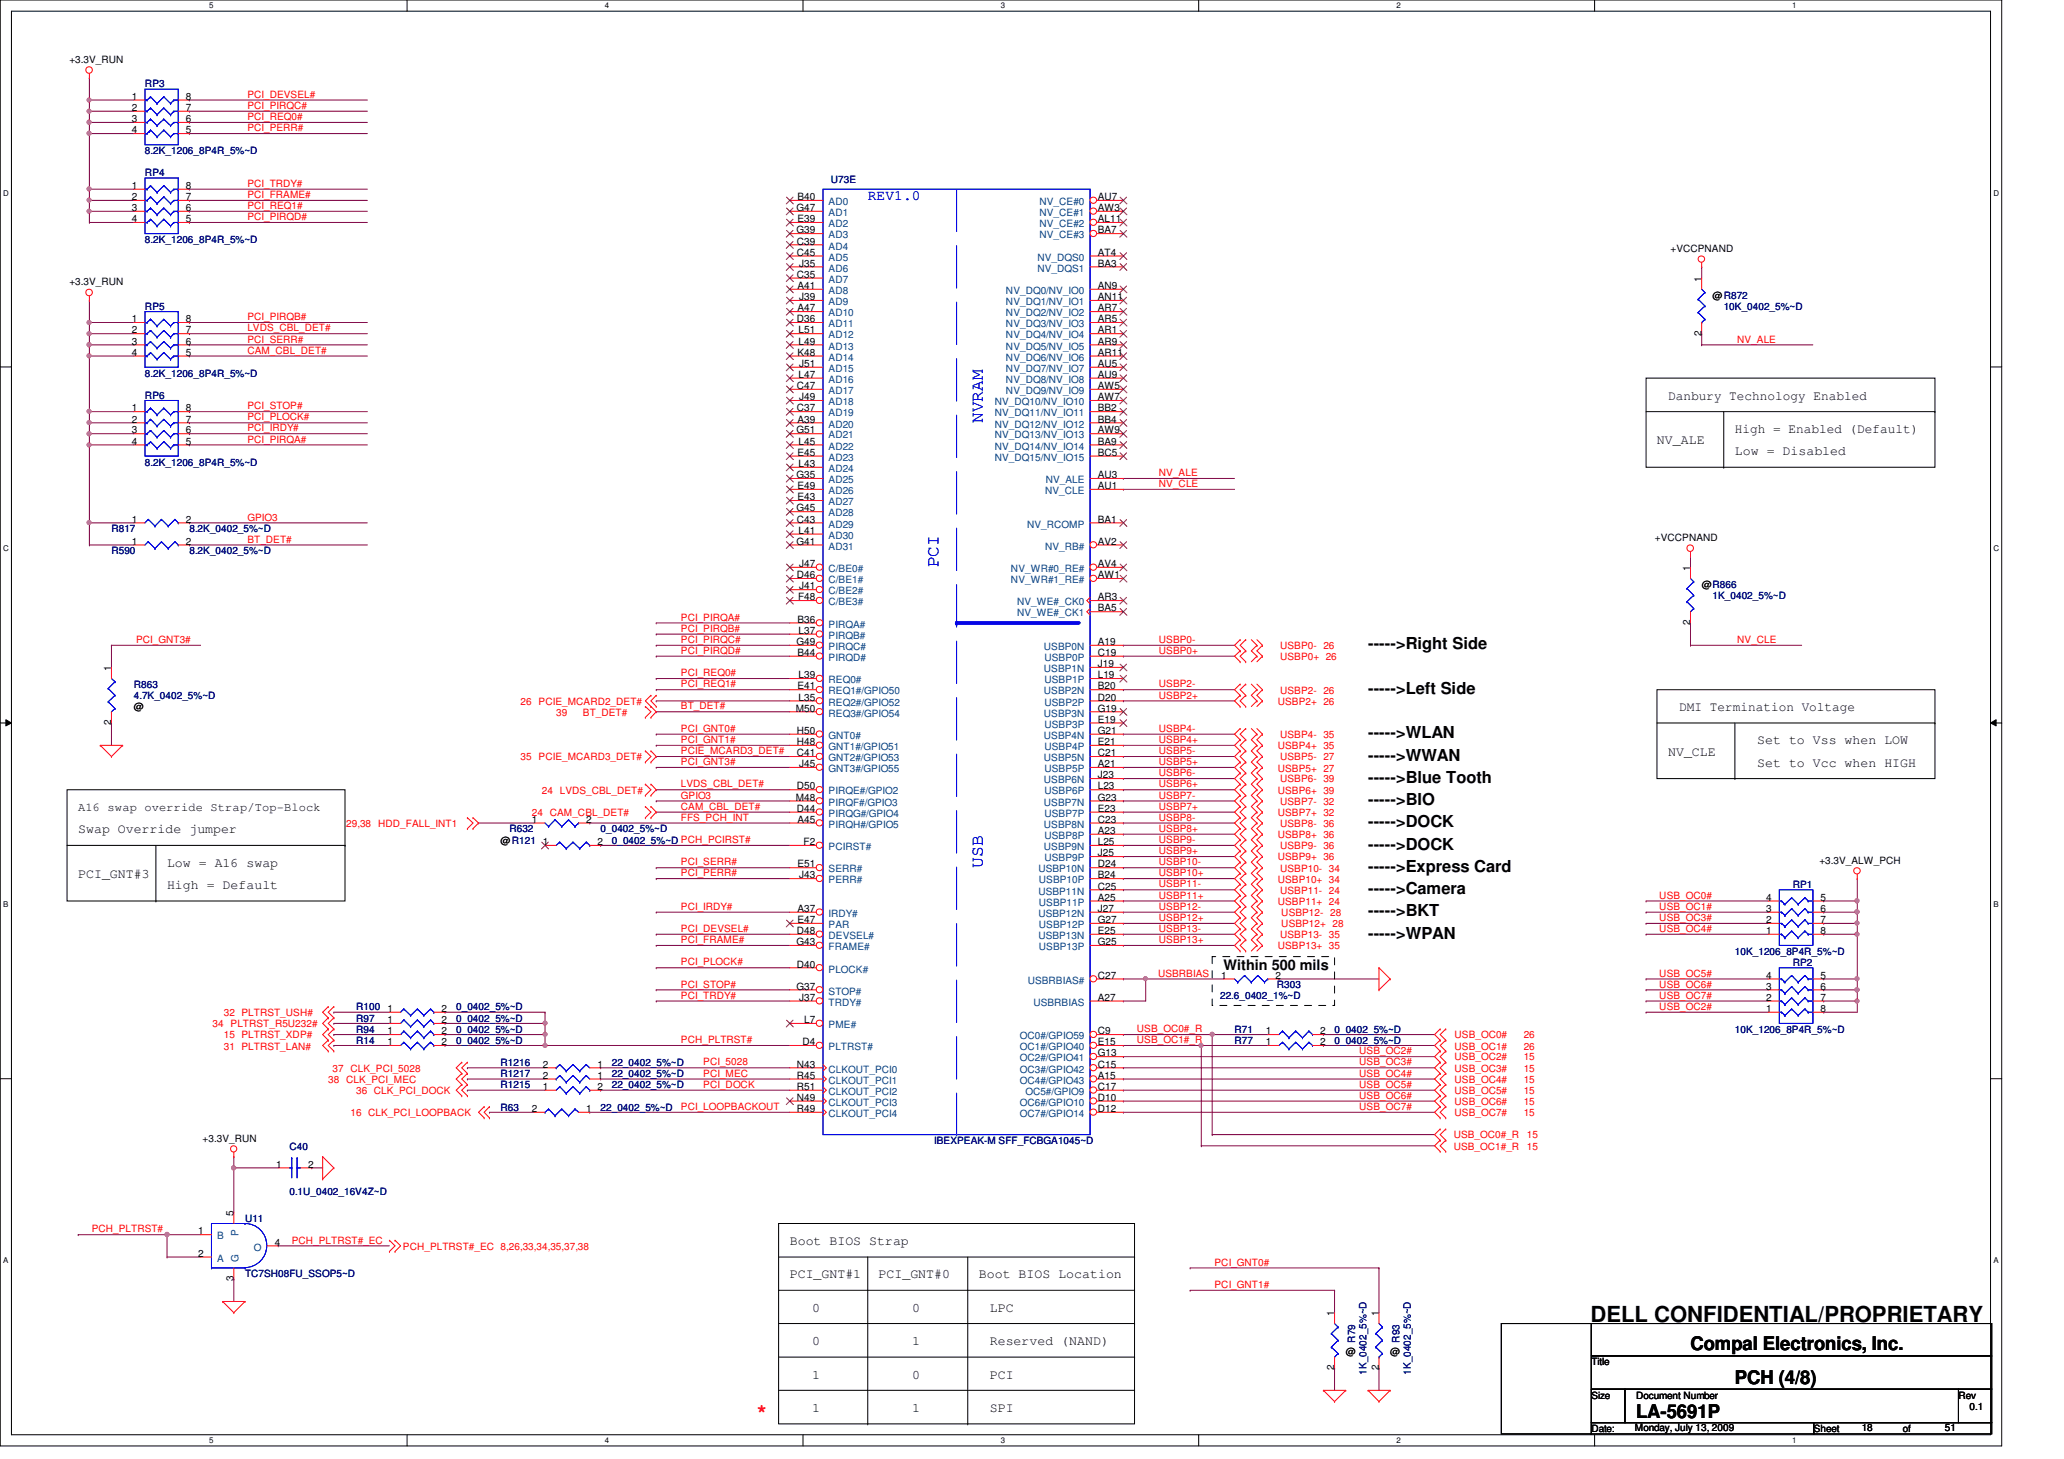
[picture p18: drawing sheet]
<svg xmlns="http://www.w3.org/2000/svg" width="297mm" height="210mm" viewBox="0 0 297 210" stroke-linecap="round" stroke-linejoin="round" font-family="sans-serif">
<defs><g id="words">
<text font-size="3.2" x="228.9" y="190.2">DELL CONFIDENTIAL/PROPRIETARY</text>
<g font-size="2.7">
<text x="243.3" y="194.3">Compal Electronics, Inc.</text>
<text x="249.7" y="199.1">PCH (4/8)</text>
<text x="235.5" y="204">LA-5691P</text>
</g>
<g font-size="2.5" fill="#00f">
<text x="141.4" y="60.8" transform="rotate(-90 141.4 60.8)">NVRAM</text>
<text x="135" y="81.6" transform="rotate(-90 135 81.6)">PCI</text>
<text x="141.4" y="124.8" transform="rotate(-90 141.4 124.8)">USB</text>
</g>
<text font-size="2.5" fill="#f00" x="108.9" y="203.7">*</text>
<g font-size="2.4">
<text x="196.9" y="93.4">-----&gt;Right Side</text>
<text x="196.9" y="99.8">-----&gt;Left Side</text>
<text x="196.9" y="106.2">-----&gt;WLAN</text>
<text x="196.9" y="112.6">-----&gt;Blue Tooth</text>
<text x="196.9" y="109.4">-----&gt;WWAN</text>
<text x="196.9" y="115.8">-----&gt;BIO</text>
<text x="196.9" y="119">-----&gt;DOCK</text>
<text x="196.9" y="125.4">-----&gt;Express Card</text>
<text x="196.9" y="122.2">-----&gt;DOCK</text>
<text x="196.9" y="128.6">-----&gt;Camera</text>
<text x="196.9" y="131.8">-----&gt;BKT</text>
<text x="196.9" y="135">-----&gt;WPAN</text>
</g>
<text font-size="2.1" fill="#00f" x="124.9" y="28.8">REV1.0</text>
<text font-size="2.1" x="176.1" y="139.5">Within 500 mils</text>
<g font-size="1.9">
<text x="240.1" y="57.5">Danbury Technology Enabled</text>
<text x="238.5" y="63.9">NV_ALE</text>
<text x="249.7" y="65.5">Low = Disabled</text>
<text x="249.7" y="62.3">High = Enabled (Default)</text>
<text x="241.7" y="102.3">DMI Termination Voltage</text>
<text x="252.9" y="107.1">Set to Vss when LOW</text>
<text x="240.1" y="108.7">NV_CLE</text>
<text x="252.9" y="110.3">Set to Vcc when HIGH</text>
<text x="11.3" y="119.9">Swap Override jumper</text>
<text x="24" y="124.7">Low = A16 swap</text>
<text x="11.3" y="126.3">PCI_GNT#3</text>
<text x="24" y="127.9">High = Default</text>
<text x="113.7" y="179.1">Boot BIOS Strap</text>
<text x="113.7" y="183.9">PCI_GNT#1</text>
<text x="126.4" y="183.9">PCI_GNT#0</text>
<text x="140.9" y="183.9">Boot BIOS Location</text>
<text x="116.9" y="188.7">0</text>
<text x="131.3" y="188.7">0</text>
<text x="142.4" y="188.7">LPC</text>
<text x="116.9" y="193.5">0</text>
<text x="131.3" y="193.5">1</text>
<text x="142.4" y="193.5">Reserved (NAND)</text>
<text x="116.9" y="198.3">1</text>
<text x="116.9" y="203.1">1</text>
<text x="131.3" y="198.3">0</text>
<text x="131.3" y="203.1">1</text>
<text x="142.4" y="198.3">PCI</text>
<text x="142.4" y="203.1">SPI</text>
</g>
<text font-size="1.7" x="11.3" y="116.6">A16 swap override Strap/Top-Block</text>
<g font-size="1.4">
<text x="10" y="9.1">+3.3V_RUN</text>
<text x="19" y="14.4">1</text>
<text x="19" y="16">2</text>
<text x="19" y="17.6">3</text>
<text x="26.8" y="14.4">8</text>
<text x="26.8" y="16">7</text>
<text x="26.8" y="17.6">6</text>
<text x="19" y="19.2">4</text>
<text x="26.8" y="19.2">5</text>
<text x="19" y="27.2">1</text>
<text x="19" y="28.8">2</text>
<text x="26.8" y="27.2">8</text>
<text x="26.8" y="28.8">7</text>
<text x="114.8" y="28.8">B40</text>
<text x="158" y="28.8">AU7</text>
<text x="19" y="30.4">3</text>
<text x="19" y="32">4</text>
<text x="26.8" y="30.4">6</text>
<text x="26.8" y="32">5</text>
<text x="114.6" y="30.4">G47</text>
<text x="114.6" y="33.6">G39</text>
<text x="114.7" y="35.2">C39</text>
<text x="114.8" y="32">E39</text>
<text x="158" y="30.4">AW3</text>
<text x="158" y="32">AL11</text>
<text x="158" y="33.6">BA7</text>
<text x="10" y="41.1">+3.3V_RUN</text>
<text x="114.7" y="36.8">C45</text>
<text x="114.7" y="40">C35</text>
<text x="114.8" y="41.6">A41</text>
<text x="115" y="38.4">J35</text>
<text x="158" y="41.6">AN9</text>
<text x="158" y="36.8">AT4</text>
<text x="158" y="38.4">BA3</text>
<text x="240.4" y="36.2">+VCCPNAND</text>
<text x="244.9" y="40.5" transform="rotate(-90 244.9 40.5)">1</text>
<text x="19" y="46.4">1</text>
<text x="19" y="48">2</text>
<text x="26.8" y="46.4">8</text>
<text x="26.8" y="48">7</text>
<text x="114.7" y="46.4">D36</text>
<text x="114.8" y="44.8">A47</text>
<text x="114.9" y="48">L51</text>
<text x="115" y="43.2">J39</text>
<text x="158" y="43.2">AN11</text>
<text x="158" y="44.8">AR7</text>
<text x="158" y="46.4">AR5</text>
<text x="158" y="48">AR1</text>
<text x="246.5" y="43">@R872</text>
<text x="19" y="49.6">3</text>
<text x="19" y="51.2">4</text>
<text x="26.8" y="49.6">6</text>
<text x="26.8" y="51.2">5</text>
<text x="114.8" y="51.2">K48</text>
<text x="114.9" y="49.6">L49</text>
<text x="115" y="52.8">J51</text>
<text x="158" y="49.6">AR9</text>
<text x="158" y="51.2">AR11</text>
<text x="158" y="52.8">AU5</text>
<text x="244.9" y="48.3" transform="rotate(-90 244.9 48.3)">2</text>
<text x="19" y="59.2">1</text>
<text x="26.8" y="59.2">8</text>
<text x="114.7" y="56">C47</text>
<text x="114.7" y="59.2">C37</text>
<text x="114.9" y="54.4">L47</text>
<text x="115" y="57.6">J49</text>
<text x="158" y="54.4">AU9</text>
<text x="158" y="56">AW5</text>
<text x="158" y="57.6">AW7</text>
<text x="158" y="59.2">BB2</text>
<text x="19" y="60.8">2</text>
<text x="19" y="62.4">3</text>
<text x="19" y="64">4</text>
<text x="26.8" y="60.8">7</text>
<text x="26.8" y="62.4">6</text>
<text x="26.8" y="64">5</text>
<text x="114.6" y="62.4">G51</text>
<text x="114.8" y="60.8">A39</text>
<text x="114.8" y="65.6">E45</text>
<text x="114.9" y="64">L45</text>
<text x="158" y="60.8">BB4</text>
<text x="158" y="62.4">AW9</text>
<text x="158" y="64">BA9</text>
<text x="158" y="65.6">BC5</text>
<text x="114.6" y="68.8">G35</text>
<text x="114.8" y="70.4">E49</text>
<text x="114.8" y="72">E43</text>
<text x="114.9" y="67.2">L43</text>
<text x="158" y="68.8">AU3</text>
<text x="158" y="70.4">AU1</text>
<text x="19" y="75.2">1</text>
<text x="26.8" y="75.2">2</text>
<text x="114.6" y="73.6">G45</text>
<text x="114.7" y="75.2">C43</text>
<text x="114.9" y="76.8">L41</text>
<text x="158" y="75.2">BA1</text>
<text x="238.2" y="77.9">+VCCPNAND</text>
<text x="19" y="78.4">1</text>
<text x="26.8" y="78.4">2</text>
<text x="114.6" y="78.4">G41</text>
<text x="114.7" y="83.2">D46</text>
<text x="115" y="81.6">J47</text>
<text x="158" y="78.4">AV2</text>
<text x="158" y="81.6">AV4</text>
<text x="158" y="83.2">AW1</text>
<text x="243.2" y="82.1" transform="rotate(-90 243.2 82.1)">1</text>
<text x="114.8" y="89.6">B36</text>
<text x="114.8" y="86.4">F48</text>
<text x="115" y="84.8">J41</text>
<text x="158" y="86.4">AR3</text>
<text x="158" y="88">BA5</text>
<text x="243.2" y="89.9" transform="rotate(-90 243.2 89.9)">2</text>
<text x="244.9" y="84.6">@R866</text>
<text x="114.6" y="92.8">G49</text>
<text x="114.8" y="94.4">B44</text>
<text x="114.9" y="91.2">L37</text>
<text x="158" y="94.4">C19</text>
<text x="158" y="92.8">A19</text>
<text x="158" y="96">J19</text>
<text x="16" y="96.5" transform="rotate(-90 16 96.5)">1</text>
<text x="114.8" y="99.2">E41</text>
<text x="114.9" y="97.6">L39</text>
<text x="114.9" y="100.8">L35</text>
<text x="158" y="97.6">L19</text>
<text x="158" y="100.8">D20</text>
<text x="158" y="99.2">B20</text>
<text x="16" y="104.3" transform="rotate(-90 16 104.3)">2</text>
<text x="19.3" y="102.2">@</text>
<text x="114.5" y="102.4">M50</text>
<text x="114.7" y="105.6">H50</text>
<text x="114.7" y="107.2">H48</text>
<text x="158" y="104">E19</text>
<text x="158" y="107.2">E21</text>
<text x="158" y="102.4">G19</text>
<text x="158" y="105.6">G21</text>
<text x="114.7" y="108.8">C41</text>
<text x="114.7" y="113.6">D50</text>
<text x="115" y="110.4">J45</text>
<text x="158" y="110.4">A21</text>
<text x="158" y="113.6">L23</text>
<text x="158" y="108.8">C21</text>
<text x="158" y="112">J23</text>
<text x="76.5" y="118.4">1</text>
<text x="84.4" y="118.4">2</text>
<text x="114.5" y="115.2">M48</text>
<text x="114.7" y="116.8">D44</text>
<text x="114.8" y="118.4">A45</text>
<text x="158" y="116.8">E23</text>
<text x="158" y="120">A23</text>
<text x="158" y="115.2">G23</text>
<text x="158" y="118.4">C23</text>
<text x="72" y="121.4">@R121</text>
<text x="78.1" y="121.6">1</text>
<text x="86" y="121.6">2</text>
<text x="114.8" y="124.8">E51</text>
<text x="115.7" y="121.6">F2</text>
<text x="158" y="124.8">D24</text>
<text x="158" y="123.2">J25</text>
<text x="158" y="121.6">L25</text>
<text x="261.8" y="124.2">+3.3V_ALW_PCH</text>
<text x="114.8" y="131.2">A37</text>
<text x="115" y="126.4">J43</text>
<text x="158" y="126.4">B24</text>
<text x="158" y="129.6">A25</text>
<text x="158" y="128">C25</text>
<text x="158" y="131.2">J27</text>
<text x="254.2" y="131.2">3</text>
<text x="254.2" y="129.6">4</text>
<text x="262" y="131.2">6</text>
<text x="262" y="129.6">5</text>
<text x="114.6" y="136">G43</text>
<text x="114.7" y="134.4">D48</text>
<text x="114.8" y="132.8">E47</text>
<text x="158" y="132.8">G27</text>
<text x="158" y="136">G25</text>
<text x="158" y="134.4">E25</text>
<text x="254.2" y="134.4">1</text>
<text x="254.2" y="132.8">2</text>
<text x="262" y="134.4">8</text>
<text x="262" y="132.8">7</text>
<text x="114.6" y="142.4">G37</text>
<text x="114.7" y="139.2">D40</text>
<text x="115" y="144">J37</text>
<text x="158" y="144">A27</text>
<text x="158" y="140.8">C27</text>
<text x="175.8" y="140.8">1</text>
<text x="183.6" y="140.8">2</text>
<text x="254.2" y="144">2</text>
<text x="254.2" y="142.4">3</text>
<text x="254.2" y="140.8">4</text>
<text x="262" y="144">7</text>
<text x="262" y="142.4">6</text>
<text x="262" y="140.8">5</text>
<text x="55.7" y="145.6">1</text>
<text x="55.7" y="147.2">1</text>
<text x="55.7" y="148.8">1</text>
<text x="63.5" y="145.6">2</text>
<text x="63.5" y="147.2">2</text>
<text x="63.5" y="148.8">2</text>
<text x="115.7" y="147.2">L7</text>
<text x="158" y="148.8">C9</text>
<text x="182.2" y="148.8">1</text>
<text x="190" y="148.8">2</text>
<text x="254.2" y="145.6">1</text>
<text x="262" y="145.6">8</text>
<text x="55.7" y="150.4">1</text>
<text x="63.5" y="150.4">2</text>
<text x="78.1" y="155.2">2</text>
<text x="78.1" y="153.6">2</text>
<text x="86" y="155.2">1</text>
<text x="86" y="153.6">1</text>
<text x="114.7" y="153.6">N43</text>
<text x="114.7" y="155.2">R45</text>
<text x="115.5" y="150.4">D4</text>
<text x="158" y="150.4">E15</text>
<text x="158" y="152">G13</text>
<text x="158" y="153.6">C15</text>
<text x="158" y="155.2">A15</text>
<text x="182.2" y="150.4">1</text>
<text x="190" y="150.4">2</text>
<text x="76.5" y="160">2</text>
<text x="78.1" y="156.8">1</text>
<text x="84.4" y="160">1</text>
<text x="86" y="156.8">2</text>
<text x="114.7" y="156.8">R51</text>
<text x="114.7" y="158.4">N49</text>
<text x="114.7" y="160">R49</text>
<text x="158" y="156.8">C17</text>
<text x="158" y="158.4">D10</text>
<text x="158" y="160">D12</text>
<text x="29.2" y="164.3">+3.3V_RUN</text>
<text x="39.7" y="168">1</text>
<text x="44.4" y="168">2</text>
<text x="28.5" y="177.6">1</text>
<text x="33.6" y="174.9" transform="rotate(-90 33.6 174.9)">5</text>
<text x="39.5" y="179.2">4</text>
<text x="28.5" y="180.8">2</text>
<text x="33.6" y="184.3" transform="rotate(-90 33.6 184.3)">3</text>
<text x="192" y="189.3" transform="rotate(-90 192 189.3)">1</text>
<text x="198.4" y="189.3" transform="rotate(-90 198.4 189.3)">1</text>
<text x="192" y="197.1" transform="rotate(-90 192 197.1)">2</text>
<text x="193.7" y="195">@</text>
<text x="198.4" y="197.1" transform="rotate(-90 198.4 197.1)">2</text>
<text x="200.1" y="195">@</text>
<text x="229" y="196.4">Title</text>
<text x="229" y="201.2">Size</text>
<text x="235.5" y="201.2">Document Number</text>
<text x="281.9" y="201.2">Rev</text>
<text x="283.5" y="202.8">0.1</text>
<text x="229" y="206">Date:</text>
<text x="235.3" y="205.9">Monday, July 13, 2009</text>
<text x="261" y="206">Sheet</text>
<text x="267.9" y="205.9">18</text>
<text x="273.9" y="206">of</text>
<text x="279.9" y="205.9">51</text>
</g>
<g font-size="1.4" fill="#000080">
<text x="20.9" y="12.6">RP3</text>
<text x="20.9" y="22.2">8.2K_1206_8P4R_5%~D</text>
<text x="20.9" y="25.4">RP4</text>
<text x="119.6" y="26.3">U73E</text>
<text x="20.9" y="35">8.2K_1206_8P4R_5%~D</text>
<text x="20.9" y="44.6">RP5</text>
<text x="248.1" y="44.6">10K_0402_5%~D</text>
<text x="20.9" y="54.2">8.2K_1206_8P4R_5%~D</text>
<text x="20.9" y="57.4">RP6</text>
<text x="20.9" y="67">8.2K_1206_8P4R_5%~D</text>
<text x="16" y="76.6">R817</text>
<text x="27.3" y="76.6">8.2K_0402_5%~D</text>
<text x="16" y="79.8">R590</text>
<text x="27.3" y="79.8">8.2K_0402_5%~D</text>
<text x="246.5" y="86.2">1K_0402_5%~D</text>
<text x="19.3" y="99">R863</text>
<text x="19.3" y="100.6">4.7K_0402_5%~D</text>
<text x="73.3" y="119.8">R632</text>
<text x="86.4" y="119.8">0_0402_5%~D</text>
<text x="88" y="121.4">0_0402_5%~D PCH_PCIRST#</text>
<text x="258" y="127.8">RP1</text>
<text x="249.7" y="137.4">10K_1206_8P4R_5%~D</text>
<text x="175.6" y="143.8">22.6_0402_1%~D</text>
<text x="183.8" y="142.2">R303</text>
<text x="258" y="139">RP2</text>
<text x="51.3" y="145.4">R100</text>
<text x="51.3" y="147">R97</text>
<text x="51.3" y="148.6">R94</text>
<text x="65.7" y="147">0_0402_5%~D</text>
<text x="65.7" y="148.6">0_0402_5%~D</text>
<text x="65.7" y="145.4">0_0402_5%~D</text>
<text x="177.7" y="148.6">R71</text>
<text x="192.1" y="148.6">0_0402_5%~D</text>
<text x="249.7" y="148.6">10K_1206_8P4R_5%~D</text>
<text x="51.3" y="150.2">R14</text>
<text x="65.7" y="150.2">0_0402_5%~D</text>
<text x="72" y="155">R1217</text>
<text x="72" y="153.4">R1216</text>
<text x="88" y="155">22_0402_5%~D</text>
<text x="88" y="153.4">22_0402_5%~D</text>
<text x="177.7" y="150.2">R77</text>
<text x="192.1" y="150.2">0_0402_5%~D</text>
<text x="72" y="159.8">R63</text>
<text x="72" y="156.6">R1215</text>
<text x="86.4" y="159.8">22_0402_5%~D</text>
<text x="88" y="156.6">22_0402_5%~D</text>
<text x="41.7" y="165.4">C40</text>
<text x="134.4" y="164.6">IBEXPEAK-M SFF_FCBGA1045~D</text>
<text x="41.7" y="172">0.1U_0402_16V4Z~D</text>
<text x="35.3" y="175.8">U11</text>
<text x="35.3" y="183.8">TC7SH08FU_SSOP5~D</text>
<text x="195" y="193.2" transform="rotate(-90 195 193.2)">R79</text>
<text x="196.6" y="197.8" transform="rotate(-90 196.6 197.8)">1K_0402_5%~D</text>
<text x="201.4" y="193.2" transform="rotate(-90 201.4 193.2)">R93</text>
<text x="203" y="197.8" transform="rotate(-90 203 197.8)">1K_0402_5%~D</text>
</g>
<g font-size="1.4" fill="#f00">
<text x="35.6" y="14.1">PCI_DEVSEL#</text>
<text x="35.6" y="15.7">PCI_PIRQC#</text>
<text x="35.6" y="17.3">PCI_REQ0#</text>
<text x="35.6" y="18.9">PCI_PERR#</text>
<text x="35.6" y="28.5">PCI_FRAME#</text>
<text x="35.6" y="26.9">PCI_TRDY#</text>
<text x="35.6" y="31.7">PCI_PIRQD#</text>
<text x="35.6" y="30.1">PCI_REQ1#</text>
<text x="35.6" y="46.1">PCI_PIRQB#</text>
<text x="35.6" y="47.7">LVDS_CBL_DET#</text>
<text x="35.6" y="50.9">CAM_CBL_DET#</text>
<text x="35.6" y="49.3">PCI_SERR#</text>
<text x="250" y="49.3">NV_ALE</text>
<text x="35.6" y="58.9">PCI_STOP#</text>
<text x="35.6" y="60.5">PCI_PLOCK#</text>
<text x="35.6" y="63.7">PCI_PIRQA#</text>
<text x="35.6" y="62.1">PCI_IRDY#</text>
<text x="166.8" y="68.5">NV_ALE</text>
<text x="166.8" y="70.1">NV_CLE</text>
<text x="35.6" y="74.9">GPIO3</text>
<text x="35.6" y="78.1">BT_DET#</text>
<text x="98" y="89.3">PCI_PIRQA#</text>
<text x="19.6" y="92.5">PCI_GNT3#</text>
<text x="98" y="94.1">PCI_PIRQD#</text>
<text x="98" y="92.5">PCI_PIRQC#</text>
<text x="98" y="90.9">PCI_PIRQB#</text>
<text x="166.8" y="94.1">USBP0+</text>
<text x="166.8" y="92.5">USBP0-</text>
<text x="184.2" y="93.4">USBP0- 26</text>
<text x="184.2" y="95">USBP0+ 26</text>
<text x="250" y="92.5">NV_CLE</text>
<text x="74.9" y="101.4">26 PCIE_MCARD2_DET#</text>
<text x="98" y="97.3">PCI_REQ0#</text>
<text x="98" y="98.9">PCI_REQ1#</text>
<text x="166.8" y="98.9">USBP2-</text>
<text x="166.8" y="100.5">USBP2+</text>
<text x="183.9" y="101.4">USBP2+ 26</text>
<text x="184.2" y="99.8">USBP2- 26</text>
<text x="80" y="103">39</text>
<text x="83.9" y="103">BT_DET#</text>
<text x="98" y="106.9">PCI_GNT1#</text>
<text x="98" y="102.1">BT_DET#</text>
<text x="98" y="105.3">PCI_GNT0#</text>
<text x="166.8" y="106.9">USBP4+</text>
<text x="166.8" y="105.3">USBP4-</text>
<text x="183.9" y="107.8">USBP4+ 35</text>
<text x="184.2" y="106.2">USBP4- 35</text>
<text x="74.9" y="109.4">35 PCIE_MCARD3_DET#</text>
<text x="98" y="110.1">PCI_GNT3#</text>
<text x="98" y="113.3">LVDS_CBL_DET#</text>
<text x="98" y="108.5">PCIE_MCARD3_DET#</text>
<text x="166.8" y="110.1">USBP5+</text>
<text x="166.8" y="108.5">USBP5-</text>
<text x="166.8" y="111.7">USBP6-</text>
<text x="166.8" y="113.3">USBP6+</text>
<text x="183.9" y="111">USBP5+ 27</text>
<text x="184.2" y="109.4">USBP5- 27</text>
<text x="184.2" y="112.6">USBP6- 39</text>
<text x="49.8" y="119">29,38</text>
<text x="54.4" y="119">HDD_FALL_INT1</text>
<text x="76.5" y="117.4">24 CAM_CBL_DET#</text>
<text x="78" y="114.2">24 LVDS_CBL_DET#</text>
<text x="98" y="116.5">CAM_CBL_DET#</text>
<text x="98" y="118.1">FFS_PCH_INT</text>
<text x="98" y="114.9">GPIO3</text>
<text x="166.8" y="116.5">USBP7+</text>
<text x="166.8" y="114.9">USBP7-</text>
<text x="166.8" y="119.7">USBP8+</text>
<text x="166.8" y="118.1">USBP8-</text>
<text x="183.9" y="117.4">USBP7+ 32</text>
<text x="183.9" y="114.2">USBP6+ 39</text>
<text x="184.2" y="115.8">USBP7- 32</text>
<text x="184.2" y="119">USBP8- 36</text>
<text x="98" y="124.5">PCI_SERR#</text>
<text x="166.8" y="124.5">USBP10-</text>
<text x="166.8" y="122.9">USBP9+</text>
<text x="166.8" y="121.3">USBP9-</text>
<text x="183.9" y="120.6">USBP8+ 36</text>
<text x="183.9" y="123.8">USBP9+ 36</text>
<text x="184.2" y="125.4">USBP10- 34</text>
<text x="184.2" y="122.2">USBP9- 36</text>
<text x="98" y="126.1">PCI_PERR#</text>
<text x="98" y="130.9">PCI_IRDY#</text>
<text x="166.8" y="127.7">USBP11-</text>
<text x="166.8" y="129.3">USBP11+</text>
<text x="166.8" y="130.9">USBP12-</text>
<text x="166.8" y="126.1">USBP10+</text>
<text x="183.9" y="127">USBP10+ 34</text>
<text x="183.9" y="130.2">USBP11+ 24</text>
<text x="184.2" y="128.6">USBP11- 24</text>
<text x="184.4" y="131.8">USBP12- 28</text>
<text x="238.8" y="130.9">USB_OC1#</text>
<text x="238.8" y="129.3">USB_OC0#</text>
<text x="98" y="135.7">PCI_FRAME#</text>
<text x="98" y="134.1">PCI_DEVSEL#</text>
<text x="166.8" y="132.5">USBP12+</text>
<text x="166.8" y="134.1">USBP13-</text>
<text x="166.8" y="135.7">USBP13+</text>
<text x="183.9" y="136.6">USBP13+ 35</text>
<text x="184.2" y="135">USBP13- 35</text>
<text x="184.4" y="133.4">USBP12+ 28</text>
<text x="238.8" y="134.1">USB_OC4#</text>
<text x="238.8" y="132.5">USB_OC3#</text>
<text x="98" y="138.9">PCI_PLOCK#</text>
<text x="98" y="143.7">PCI_TRDY#</text>
<text x="98" y="142.1">PCI_STOP#</text>
<text x="166.7" y="140.5">USBRBIAS</text>
<text x="238.8" y="142.1">USB_OC6#</text>
<text x="238.8" y="140.5">USB_OC5#</text>
<text x="238.8" y="143.7">USB_OC7#</text>
<text x="30.6" y="147.8">34 PLTRST_R5U232#</text>
<text x="32.2" y="149.4">15 PLTRST_XDP#</text>
<text x="32.2" y="146.2">32 PLTRST_USH#</text>
<text x="163.6" y="148.5">USB_OC0#_R</text>
<text x="209.3" y="149.4">USB_OC0#</text>
<text x="219.3" y="149.4">26</text>
<text x="238.8" y="145.3">USB_OC2#</text>
<text x="32.2" y="151">31 PLTRST_LAN#</text>
<text x="47.2" y="155.8">38 CLK_PCI_MEC</text>
<text x="47.9" y="154.2">37 CLK_PCI_5028</text>
<text x="98" y="150.1">PCH_PLTRST#</text>
<text x="101.2" y="154.9">PCI_MEC</text>
<text x="101.2" y="153.3">PCI_5028</text>
<text x="163.6" y="150.1">USB_OC1#_R</text>
<text x="195.6" y="154.9">USB_OC4#</text>
<text x="195.6" y="153.3">USB_OC3#</text>
<text x="195.6" y="151.7">USB_OC2#</text>
<text x="209.3" y="151">USB_OC1#</text>
<text x="209.3" y="152.6">USB_OC2#</text>
<text x="209.3" y="154.2">USB_OC3#</text>
<text x="209.3" y="155.8">USB_OC4#</text>
<text x="219.3" y="151">26</text>
<text x="219.3" y="152.6">15</text>
<text x="219.3" y="154.2">15</text>
<text x="219.3" y="155.8">15</text>
<text x="50.5" y="160.6">16 CLK_PCI_LOOPBACK</text>
<text x="51.3" y="157.4">36 CLK_PCI_DOCK</text>
<text x="98" y="159.7">PCI_LOOPBACKOUT</text>
<text x="101.2" y="156.5">PCI_DOCK</text>
<text x="195.6" y="158.1">USB_OC6#</text>
<text x="195.6" y="156.5">USB_OC5#</text>
<text x="195.6" y="159.7">USB_OC7#</text>
<text x="209.3" y="157.4">USB_OC5#</text>
<text x="209.3" y="159">USB_OC6#</text>
<text x="209.3" y="160.6">USB_OC7#</text>
<text x="219.3" y="157.4">15</text>
<text x="219.3" y="159">15</text>
<text x="219.3" y="160.6">15</text>
<text x="209.2" y="163.8">USB_OC0#_R</text>
<text x="209.2" y="165.4">USB_OC1#_R</text>
<text x="219.7" y="163.8">15</text>
<text x="219.7" y="165.4">15</text>
<text x="13.2" y="177.3">PCH_PLTRST#</text>
<text x="42" y="178.9">PCH_PLTRST#_EC</text>
<text x="58" y="179.8">PCH_PLTRST#_EC 8,26,33,34,35,37,38</text>
<text x="174.8" y="185.3">PCI_GNT1#</text>
<text x="174.8" y="182.1">PCI_GNT0#</text>
</g>
<g font-size="1.4" fill="#004080">
<text x="119.2" y="29.5">AD0</text>
<text x="149.6" y="29.5">NV_CE#0</text>
<text x="119.2" y="31.1">AD1</text>
<text x="119.2" y="32.7">AD2</text>
<text x="119.2" y="34.3">AD3</text>
<text x="119.2" y="35.9">AD4</text>
<text x="149.6" y="31.1">NV_CE#1</text>
<text x="149.6" y="32.7">NV_CE#2</text>
<text x="149.6" y="34.3">NV_CE#3</text>
<text x="119.2" y="37.5">AD5</text>
<text x="119.2" y="39.1">AD6</text>
<text x="119.2" y="40.7">AD7</text>
<text x="149.3" y="37.5">NV_DQS0</text>
<text x="149.3" y="39.1">NV_DQS1</text>
<text x="119.2" y="42.3">AD8</text>
<text x="119.2" y="43.9">AD9</text>
<text x="119.2" y="45.5">AD10</text>
<text x="119.2" y="47.1">AD11</text>
<text x="144.8" y="42.3">NV_DQ0/NV_IO0</text>
<text x="144.8" y="43.9">NV_DQ1/NV_IO1</text>
<text x="144.8" y="45.5">NV_DQ2/NV_IO2</text>
<text x="144.8" y="47.1">NV_DQ3/NV_IO3</text>
<text x="119.2" y="48.7">AD12</text>
<text x="119.2" y="50.3">AD13</text>
<text x="119.2" y="51.9">AD14</text>
<text x="119.2" y="53.5">AD15</text>
<text x="144.8" y="48.7">NV_DQ4/NV_IO4</text>
<text x="144.8" y="50.3">NV_DQ5/NV_IO5</text>
<text x="144.8" y="51.9">NV_DQ6/NV_IO6</text>
<text x="144.8" y="53.5">NV_DQ7/NV_IO7</text>
<text x="119.2" y="55.1">AD16</text>
<text x="119.2" y="56.7">AD17</text>
<text x="119.2" y="58.3">AD18</text>
<text x="119.2" y="59.9">AD19</text>
<text x="143.2" y="58.3">NV_DQ10/NV_IO10</text>
<text x="143.2" y="59.9">NV_DQ11/NV_IO11</text>
<text x="144.8" y="55.1">NV_DQ8/NV_IO8</text>
<text x="144.8" y="56.7">NV_DQ9/NV_IO9</text>
<text x="119.2" y="61.5">AD20</text>
<text x="119.2" y="63.1">AD21</text>
<text x="119.2" y="64.7">AD22</text>
<text x="143.2" y="61.5">NV_DQ12/NV_IO12</text>
<text x="143.2" y="63.1">NV_DQ13/NV_IO13</text>
<text x="143.2" y="64.7">NV_DQ14/NV_IO14</text>
<text x="119.2" y="66.3">AD23</text>
<text x="119.2" y="67.9">AD24</text>
<text x="119.2" y="69.5">AD25</text>
<text x="119.2" y="71.1">AD26</text>
<text x="143.2" y="66.3">NV_DQ15/NV_IO15</text>
<text x="150.4" y="71.1">NV_CLE</text>
<text x="150.5" y="69.5">NV_ALE</text>
<text x="119.2" y="72.7">AD27</text>
<text x="119.2" y="74.3">AD28</text>
<text x="119.2" y="75.9">AD29</text>
<text x="119.2" y="77.5">AD30</text>
<text x="147.8" y="75.9">NV_RCOMP</text>
<text x="119.2" y="79.1">AD31</text>
<text x="119.2" y="82.3">C/BE0#</text>
<text x="119.2" y="83.9">C/BE1#</text>
<text x="145.5" y="82.3">NV_WR#0_RE#</text>
<text x="145.5" y="83.9">NV_WR#1_RE#</text>
<text x="150.4" y="79.1">NV_RB#</text>
<text x="119.2" y="85.5">C/BE2#</text>
<text x="119.2" y="87.1">C/BE3#</text>
<text x="146.4" y="87.1">NV_WE#_CK0</text>
<text x="146.4" y="88.7">NV_WE#_CK1</text>
<text x="119.2" y="90.3">PIRQA#</text>
<text x="119.2" y="91.9">PIRQB#</text>
<text x="119.2" y="93.5">PIRQC#</text>
<text x="119.2" y="95.1">PIRQD#</text>
<text x="150.2" y="93.5">USBP0N</text>
<text x="150.3" y="95.1">USBP0P</text>
<text x="119.2" y="98.3">REQ0#</text>
<text x="119.2" y="99.9">REQ1#/GPIO50</text>
<text x="119.2" y="101.5">REQ2#/GPIO52</text>
<text x="150.2" y="96.7">USBP1N</text>
<text x="150.2" y="99.9">USBP2N</text>
<text x="150.3" y="98.3">USBP1P</text>
<text x="150.3" y="101.5">USBP2P</text>
<text x="119.2" y="103.1">REQ3#/GPIO54</text>
<text x="119.2" y="106.3">GNT0#</text>
<text x="119.2" y="107.9">GNT1#/GPIO51</text>
<text x="150.2" y="103.1">USBP3N</text>
<text x="150.2" y="106.3">USBP4N</text>
<text x="150.3" y="104.7">USBP3P</text>
<text x="150.3" y="107.9">USBP4P</text>
<text x="119.2" y="109.5">GNT2#/GPIO53</text>
<text x="119.2" y="111.1">GNT3#/GPIO55</text>
<text x="150.2" y="109.5">USBP5N</text>
<text x="150.2" y="112.7">USBP6N</text>
<text x="150.3" y="111.1">USBP5P</text>
<text x="119.2" y="114.3">PIRQE#/GPIO2</text>
<text x="119.2" y="115.9">PIRQF#/GPIO3</text>
<text x="119.2" y="117.5">PIRQG#/GPIO4</text>
<text x="119.2" y="119.1">PIRQH#/GPIO5</text>
<text x="150.2" y="115.9">USBP7N</text>
<text x="150.2" y="119.1">USBP8N</text>
<text x="150.3" y="117.5">USBP7P</text>
<text x="150.3" y="114.3">USBP6P</text>
<text x="119.2" y="122.3">PCIRST#</text>
<text x="119.2" y="125.5">SERR#</text>
<text x="149.4" y="125.5">USBP10N</text>
<text x="150.2" y="122.3">USBP9N</text>
<text x="150.3" y="120.7">USBP8P</text>
<text x="150.3" y="123.9">USBP9P</text>
<text x="119.2" y="127.1">PERR#</text>
<text x="119.2" y="131.9">IRDY#</text>
<text x="149.4" y="128.7">USBP11N</text>
<text x="149.4" y="131.9">USBP12N</text>
<text x="149.5" y="127.1">USBP10P</text>
<text x="149.5" y="130.3">USBP11P</text>
<text x="119.2" y="135.1">DEVSEL#</text>
<text x="119.2" y="136.7">FRAME#</text>
<text x="119.2" y="133.5">PAR</text>
<text x="149.4" y="135.1">USBP13N</text>
<text x="149.5" y="133.5">USBP12P</text>
<text x="149.5" y="136.7">USBP13P</text>
<text x="119.2" y="139.9">PLOCK#</text>
<text x="119.2" y="143.1">STOP#</text>
<text x="147.9" y="141.5">USBRBIAS#</text>
<text x="119.2" y="147.9">PME#</text>
<text x="119.2" y="144.7">TRDY#</text>
<text x="146.8" y="149.5">OC0#/GPIO59</text>
<text x="148.7" y="144.7">USBRBIAS</text>
<text x="119.2" y="151.1">PLTRST#</text>
<text x="119.2" y="154.3">CLKOUT_PCI0</text>
<text x="119.2" y="155.9">CLKOUT_PCI1</text>
<text x="146.8" y="151.1">OC1#/GPIO40</text>
<text x="146.8" y="152.7">OC2#/GPIO41</text>
<text x="146.8" y="154.3">OC3#/GPIO42</text>
<text x="146.8" y="155.9">OC4#/GPIO43</text>
<text x="119.2" y="157.5">CLKOUT_PCI2</text>
<text x="119.2" y="159.1">CLKOUT_PCI3</text>
<text x="119.2" y="160.7">CLKOUT_PCI4</text>
<text x="146.8" y="159.1">OC6#/GPIO10</text>
<text x="146.8" y="160.7">OC7#/GPIO14</text>
<text x="147.6" y="157.5">OC5#/GPIO9</text>
<text x="31.2" y="178.3">B</text>
<text x="34.3" y="177.8" transform="rotate(-90 34.3 177.8)">P</text>
<text x="36.5" y="179.9">O</text>
<text x="31.2" y="181.5">A</text>
<text x="34.3" y="181.6" transform="rotate(-90 34.3 181.6)">G</text>
</g>
<g font-size="1.1">
<text x="30.1" y="1.1">5</text>
<text x="87" y="1.1">4</text>
<text x="144" y="1.1">3</text>
<text x="201" y="1.1">2</text>
<text x="257.9" y="1.1">1</text>
<text x=".5" y="28.2">D</text>
<text x="286.9" y="28.2">D</text>
<text x=".5" y="79.3">C</text>
<text x="286.9" y="79.3">C</text>
<text x=".5" y="130.6">B</text>
<text x="286.9" y="130.6">B</text>
<text x=".5" y="181.7">A</text>
<text x="286.9" y="181.7">A</text>
<text x="30.1" y="207.6">5</text>
<text x="87" y="207.6">4</text>
<text x="144" y="207.6">3</text>
<text x="201" y="207.6">2</text>
<text x="257.9" y="207.6">1</text>
</g>
</g></defs>
<path d="M0 0h288.1v208h-288.1zM1.6 1.6h284.9v204.8h-284.9z" fill="none" stroke="#000" stroke-width=".14"/>
<g fill="#fff">
<path d="M30.1 .2h.6v1.2h-.6z"/>
<path d="M30.1 206.6h.6v1.2h-.6z"/>
</g>
<path d="M58.6 0v1.6M58.6 206.4v1.6" fill="none" stroke="#000" stroke-width=".14"/>
<g fill="#fff">
<path d="M87 .2h.6v1.2h-.6z"/>
<path d="M87 206.6h.6v1.2h-.6z"/>
</g>
<path d="M115.6 0v1.6M115.6 206.4v1.6" fill="none" stroke="#000" stroke-width=".14"/>
<g fill="#fff">
<path d="M144 .2h.6v1.2h-.6z"/>
<path d="M144 206.6h.6v1.2h-.6z"/>
</g>
<path d="M172.5 0v1.6M172.5 206.4v1.6" fill="none" stroke="#000" stroke-width=".14"/>
<g fill="#fff">
<path d="M201 .2h.5v1.2h-.5z"/>
<path d="M201 206.6h.5v1.2h-.5z"/>
</g>
<path d="M229.5 0v1.6M229.5 206.4v1.6" fill="none" stroke="#000" stroke-width=".14"/>
<g fill="#fff">
<path d="M257.9 .2h.6v1.2h-.6z"/>
<path d="M257.9 206.6h.6v1.2h-.6z"/>
<path d="M.5 27.2h.7v1.2h-.7z"/>
<path d="M286.9 27.2h.8v1.2h-.8z"/>
<path d="M.5 78.4h.7v1.1h-.7z"/>
<path d="M286.9 78.4h.8v1.1h-.8z"/>
</g>
<path d="M0 52.8h1.6M286.5 52.8h1.6" fill="none" stroke="#000" stroke-width=".14"/>
<g fill="#fff">
<path d="M.5 129.6h.7v1.2h-.7z"/>
<path d="M286.9 129.6h.7v1.2h-.7z"/>
</g>
<path d="M0 104h1.6M.8 103.5l.8 .5-.8 .4zM286.5 104l.8-.5v.9zM286.5 104h1.6" fill="none" stroke="#000" stroke-width=".14"/>
<path d="M.8 103.5l.8 .5-.8 .4zM286.5 104l.8-.5v.9z" fill="#000"/>
<g fill="#fff">
<path d="M.5 180.8h.7v1.1h-.7z"/>
<path d="M286.9 180.8h.7v1.1h-.7z"/>
</g>
<path d="M0 155.2h1.6M286.5 155.2h1.6" fill="none" stroke="#000" stroke-width=".14"/>
<path d="M12.9 64h.1M12.9 64h6.4" fill="none" stroke="#800040" stroke-width=".14"/>
<circle cx="12.8" cy="64" r=".3" fill="#f0f"/>
<circle cx="12.8" cy="64" r=".3" fill="none" stroke="#f0f" stroke-width=".14"/>
<path d="M12.9 51.2h.1M12.9 51.2h6.4M12.9 60.8h.1M12.9 60.8h6.4" fill="none" stroke="#800040" stroke-width=".14"/>
<circle cx="12.8" cy="51.2" r=".3" fill="#f0f"/>
<circle cx="12.8" cy="51.2" r=".3" fill="none" stroke="#f0f" stroke-width=".14"/>
<path d="M12.9 46.4h.1M12.9 46.4h6.4" fill="none" stroke="#800040" stroke-width=".14"/>
<circle cx="12.8" cy="46.4" r=".3" fill="#f0f"/>
<circle cx="12.8" cy="46.4" r=".3" fill="none" stroke="#f0f" stroke-width=".14"/>
<path d="M12.9 51.2h.1M12.9 49.6h.1M12.9 51.2v8M12.9 49.6h6.4" fill="none" stroke="#800040" stroke-width=".14"/>
<circle cx="12.8" cy="49.6" r=".31" fill="#f0f"/>
<circle cx="12.8" cy="49.6" r=".31" fill="none" stroke="#f0f" stroke-width=".14"/>
<path d="M12.9 48h.1M12.9 48h6.4" fill="none" stroke="#800040" stroke-width=".14"/>
<circle cx="12.8" cy="48" r=".3" fill="#f0f"/>
<circle cx="12.8" cy="48" r=".3" fill="none" stroke="#f0f" stroke-width=".14"/>
<path d="M12.9 49.6h.1M12.9 48h.1M12.9 43.2h.1M12.9 59.2h.1M12.9 43.2v3.2M12.9 48v3.2M12.9 59.2h6.4M12.9 60.8h.1M12.9 60.8v1.6" fill="none" stroke="#800040" stroke-width=".14"/>
<circle cx="12.8" cy="60.8" r=".3" fill="#f0f"/>
<circle cx="12.8" cy="60.8" r=".3" fill="none" stroke="#f0f" stroke-width=".14"/>
<path d="M12.9 62.4h.1M12.9 62.4h6.4" fill="none" stroke="#800040" stroke-width=".14"/>
<circle cx="12.8" cy="62.4" r=".3" fill="#f0f"/>
<circle cx="12.8" cy="62.4" r=".3" fill="none" stroke="#f0f" stroke-width=".14"/>
<path d="M12.9 19.2h.1M12.9 16h.1M12.9 17.6h.1M12.9 19.2v8M12.9 16h6.4M12.9 17.6h6.4M12.9 62.4h.1M12.9 75.2h.1M12.9 62.4v1.6M12.9 75.2h6.4M27.3 75.2h.1M27.3 75.2h25.6" fill="none" stroke="#800040" stroke-width=".14"/>
<circle cx="12.8" cy="17.6" r=".31" fill="#f0f"/>
<circle cx="12.8" cy="17.6" r=".31" fill="none" stroke="#f0f" stroke-width=".14"/>
<path d="M12.9 17.6h.1M12.9 14.4h.1M12.9 17.6v1.6M12.9 14.4h6.4" fill="none" stroke="#800040" stroke-width=".14"/>
<circle cx="12.8" cy="14.4" r=".3" fill="#f0f"/>
<circle cx="12.8" cy="14.4" r=".3" fill="none" stroke="#f0f" stroke-width=".14"/>
<path d="M12.9 16h.1M12.9 16v1.6" fill="none" stroke="#800040" stroke-width=".14"/>
<circle cx="12.8" cy="16" r=".3" fill="#f0f"/>
<circle cx="12.8" cy="16" r=".3" fill="none" stroke="#f0f" stroke-width=".14"/>
<path d="M12.9 19.2h.1M12.9 19.2h6.4" fill="none" stroke="#800040" stroke-width=".14"/>
<circle cx="12.8" cy="19.2" r=".3" fill="#f0f"/>
<circle cx="12.8" cy="19.2" r=".3" fill="none" stroke="#f0f" stroke-width=".14"/>
<path d="M12.9 32h.1M12.9 27.2h.1M12.9 32h6.4M12.9 27.2h6.4" fill="none" stroke="#800040" stroke-width=".14"/>
<circle cx="12.8" cy="27.2" r=".3" fill="#f0f"/>
<circle cx="12.8" cy="27.2" r=".3" fill="none" stroke="#f0f" stroke-width=".14"/>
<path d="M12.9 30.4h.1M12.9 30.4h6.4" fill="none" stroke="#800040" stroke-width=".14"/>
<circle cx="12.8" cy="30.4" r=".3" fill="#f0f"/>
<circle cx="12.8" cy="30.4" r=".3" fill="none" stroke="#f0f" stroke-width=".14"/>
<path d="M12.9 28.8h.1M12.9 28.8v1.6M12.9 28.8h6.4" fill="none" stroke="#800040" stroke-width=".14"/>
<circle cx="12.8" cy="28.8" r=".3" fill="#f0f"/>
<circle cx="12.8" cy="28.8" r=".3" fill="none" stroke="#f0f" stroke-width=".14"/>
<path d="M12.9 11.2h.1M12.9 11.2v3.2M12.9 30.4h.1M12.9 30.4v1.6M33.7 168h.1M33.7 168v6.4" fill="none" stroke="#800040" stroke-width=".14"/>
<circle cx="33.6" cy="168" r=".31" fill="#f0f"/>
<circle cx="33.6" cy="168" r=".31" fill="none" stroke="#f0f" stroke-width=".14"/>
<g fill="none" stroke="#800040" stroke-width=".14">
<path d="M236.9 134.4h.1M236.9 132.8h.1M236.9 131.2h.1M236.9 129.6h.1M236.9 134.4h17.6M236.9 132.8h17.6M236.9 131.2h17.6M236.9 129.6h17.6M164.9 140.8h.1M164.9 140.8v3.2M184.1 140.8h.1M184.1 140.8h14.4"/>
<path d="M190.5 148.8h.1M190.5 148.8h16M236.9 142.4h.1M236.9 140.8h.1M236.9 140.8h17.6M236.9 142.4h17.6M267.3 144h.1M267.3 144v1.6M24 177.6h.1M24 177.6h4.9M40 179.2h.1M40 179.2h16"/>
<path d="M24 180.8h.1M24 180.8h4.9M33.7 184h.1M33.7 184v3.2"/>
</g>
<circle cx="267.2" cy="144" r=".3" fill="#f0f"/>
<circle cx="267.2" cy="144" r=".3" fill="none" stroke="#f0f" stroke-width=".14"/>
<g fill="none" stroke="#800040" stroke-width=".14">
<path d="M267.3 126.4h.1M267.3 129.6h.1M267.3 126.4v4.8M236.9 144h.1M236.9 144h17.6M262.5 145.6h.1M262.5 144h.1M262.5 140.8h.1M262.5 142.4h.1M262.5 144h4.8M262.5 145.6h4.8M262.5 140.8h4.8"/>
<path d="M262.5 142.4h4.8"/>
</g>
<circle cx="267.2" cy="131.2" r=".3" fill="#f0f"/>
<circle cx="267.2" cy="131.2" r=".3" fill="none" stroke="#f0f" stroke-width=".14"/>
<circle cx="267.2" cy="129.6" r=".31" fill="#f0f"/>
<circle cx="267.2" cy="129.6" r=".31" fill="none" stroke="#f0f" stroke-width=".14"/>
<path d="M262.5 132.8h.1M267.3 131.2h.1M267.3 131.2v1.6h-4.8" fill="none" stroke="#800040" stroke-width=".14"/>
<circle cx="267.2" cy="131.2" r=".3" fill="#f0f"/>
<circle cx="267.2" cy="131.2" r=".3" fill="none" stroke="#f0f" stroke-width=".14"/>
<path d="M267.3 134.4h.1M267.3 134.4v6.4" fill="none" stroke="#800040" stroke-width=".14"/>
<circle cx="267.2" cy="134.4" r=".3" fill="#f0f"/>
<circle cx="267.2" cy="134.4" r=".3" fill="none" stroke="#f0f" stroke-width=".14"/>
<path d="M267.3 140.8h.1M267.3 140.8v1.6" fill="none" stroke="#800040" stroke-width=".14"/>
<circle cx="267.2" cy="142.4" r=".3" fill="#f0f"/>
<circle cx="267.2" cy="142.4" r=".3" fill="none" stroke="#f0f" stroke-width=".14"/>
<circle cx="267.2" cy="140.8" r=".3" fill="#f0f"/>
<circle cx="267.2" cy="140.8" r=".3" fill="none" stroke="#f0f" stroke-width=".14"/>
<path d="M262.5 131.2h.1M262.5 129.6h.1M262.5 134.4h.1M262.5 131.2h4.8M262.5 129.6h4.8M267.3 132.8h.1M267.3 132.8v1.6h-4.8" fill="none" stroke="#800040" stroke-width=".14"/>
<circle cx="267.2" cy="132.8" r=".3" fill="#f0f"/>
<circle cx="267.2" cy="132.8" r=".3" fill="none" stroke="#f0f" stroke-width=".14"/>
<path d="M267.3 142.4h.1M267.3 142.4v1.6" fill="none" stroke="#800040" stroke-width=".14"/>
<circle cx="267.2" cy="142.4" r=".3" fill="#f0f"/>
<circle cx="267.2" cy="142.4" r=".3" fill="none" stroke="#f0f" stroke-width=".14"/>
<g fill="none" stroke="#800040" stroke-width=".14">
<path d="M12.9 14.4h.1M12.9 14.4v1.6M12.9 27.2h.1M12.9 27.2v1.6M244.9 38.4h.1M244.9 38.4v1.6M12.9 46.4h.1M12.9 59.2h.1M12.9 46.4v1.6M12.9 59.2v1.6M16 92.8h.1M16 92.8v3.2"/>
<path d="M243.3 80h.1M243.3 80v1.6M16 104h.1M16 104v3.2M236.9 145.6h.1M236.9 145.6h17.6M70.4 160h.1M70.4 160h6.5M192.1 185.6h.1M192.1 196.8h.1M192.1 185.6v3.2M192.1 196.8v3.2"/>
<path d="M198.5 182.4h.1M198.5 196.8h.1M198.5 182.4v6.4M198.5 196.8v3.2"/>
</g>
<circle cx="12.8" cy="59.2" r=".3" fill="#f0f"/>
<circle cx="12.8" cy="59.2" r=".3" fill="none" stroke="#f0f" stroke-width=".14"/>
<g fill="none" stroke="#800040" stroke-width=".14">
<path d="M12.9 64h.1M12.9 78.4h.1M12.9 75.2h.1M12.9 64v14.4M12.9 78.4h6.4M27.3 78.4h.1M27.3 78.4h25.6M48 150.4h.1M48 148.8h.1M48 150.4h8M48 148.8h8M67.3 156.8h.1"/>
<path d="M67.3 156.8h11.1M78.4 148.8h.1M78.4 148.8v1.6M33.7 168h.1M33.7 166.4h.1M33.7 168h6.3M33.7 166.4v1.6M44.9 168h.1M44.9 168h1.5"/>
</g>
<circle cx="12.8" cy="75.2" r=".3" fill="#f0f"/>
<circle cx="12.8" cy="75.2" r=".3" fill="none" stroke="#f0f" stroke-width=".14"/>
<g fill="none" stroke="#800040" stroke-width=".14">
<path d="M244.9 49.6h.1M244.9 49.6h16M161.7 68.8h.1M161.7 68.8h16M94.4 97.6h.1M94.4 89.6h.1M94.4 94.4h.1M94.4 99.2h.1M94.4 99.2h19.3M94.4 97.6h19.3M94.4 89.6h19.3M94.4 94.4h19.3"/>
<path d="M161.7 99.2h.1M161.7 94.4h.1M161.7 99.2h16M161.7 94.4h16M243.3 92.8h.1M243.3 92.8h16M68.9 118.4h.1M68.9 118.4h8M94.4 107.2h.1M94.4 102.4h.1M94.4 105.6h.1M94.4 107.2h19.3"/>
<path d="M94.4 102.4h19.3M94.4 105.6h19.3M161.7 110.4h.1M161.7 116.8h.1M161.7 108.8h.1M161.7 115.2h.1M161.7 107.2h.1M161.7 107.2h16M161.7 110.4h16M161.7 116.8h16M161.7 108.8h16M161.7 115.2h16"/>
<path d="M86.4 121.6h.1M86.4 121.6h27.3M94.4 136h.1M94.4 134.4h.1M94.4 139.2h.1M94.4 136h19.3M94.4 134.4h19.3M94.4 139.2h19.3M161.7 132.8h.1M161.7 128h.1M161.7 134.4h.1M161.7 136h.1"/>
<path d="M161.7 129.6h.1M161.7 136h16M161.7 132.8h16M161.7 128h16M161.7 134.4h16M161.7 129.6h16M48 147.2h.1M48 145.6h.1M48 147.2h8M48 145.6h8M67.3 155.2h.1M67.3 153.6h.1"/>
<path d="M67.3 155.2h11.1M67.3 153.6h11.1M78.4 145.6h.1M78.4 145.6v1.6M86.4 156.8h.1M86.4 156.8h27.3M161.7 158.4h.1M161.7 155.2h.1M161.7 156.8h.1M161.7 155.2h44.8M161.7 158.4h44.8M161.7 156.8h44.8"/>
<path d="M172.9 150.4h.1M172.9 150.4v14.4M174.5 148.8h.1M174.5 148.8v14.4M174.5 148.8h8M190.5 150.4h.1M190.5 150.4h16"/>
</g>
<circle cx="174.5" cy="148.8" r=".3" fill="#f0f"/>
<circle cx="174.5" cy="148.8" r=".3" fill="none" stroke="#f0f" stroke-width=".14"/>
<path d="M161.7 70.4h.1M161.7 70.4h16M78.4 150.4h.1M78.4 150.4h35.3M94.4 144h.1M94.4 144h19.3M161.7 144h.1M161.7 144h3.2M161.7 160h.1M161.7 160h44.8M171.3 185.6h.1M171.3 185.6h20.8" fill="none" stroke="#800040" stroke-width=".14"/>
<circle cx="78.4" cy="150.4" r=".3" fill="#f0f"/>
<circle cx="78.4" cy="150.4" r=".3" fill="none" stroke="#f0f" stroke-width=".14"/>
<path d="M161.7 120h.1M161.7 120h16M86.4 155.2h.1M86.4 153.6h.1M86.4 155.2h27.3M86.4 153.6h27.3M94.4 142.4h.1M94.4 142.4h19.3M164.9 140.8h.1M164.9 140.8h11.2" fill="none" stroke="#800040" stroke-width=".14"/>
<circle cx="164.8" cy="140.8" r=".3" fill="#f0f"/>
<circle cx="164.8" cy="140.8" r=".3" fill="none" stroke="#f0f" stroke-width=".14"/>
<g fill="none" stroke="#800040" stroke-width=".14">
<path d="M244.9 48h.1M244.9 48v1.6M161.7 92.8h.1M161.7 92.8h16M84.9 118.4h.1M84.9 118.4h28.8M94.4 110.4h.1M94.4 113.6h.1M94.4 116.8h.1M94.4 115.2h.1M94.4 110.4h19.3M94.4 113.6h19.3"/>
<path d="M94.4 116.8h19.3M94.4 115.2h19.3M161.7 100.8h.1M161.7 112h.1M161.7 118.4h.1M161.7 100.8h16M161.7 112h16M161.7 118.4h16M94.4 126.4h.1M94.4 124.8h.1M94.4 124.8h19.3M94.4 126.4h19.3"/>
<path d="M161.7 131.2h.1M161.7 124.8h.1M161.7 131.2h16M161.7 124.8h16M64 150.4h.1M64 145.6h.1M64 150.4h14.4M64 145.6h14.4M161.7 140.8h.1M161.7 153.6h.1M161.7 140.8h3.2M161.7 153.6h44.8"/>
<path d="M11.3 177.6h.1M11.3 177.6h12.7M24 177.6h.1M24 177.6v3.2M171.3 182.4h.1M171.3 182.4h27.2"/>
</g>
<circle cx="24" cy="177.6" r=".31" fill="#f0f"/>
<circle cx="24" cy="177.6" r=".31" fill="none" stroke="#f0f" stroke-width=".14"/>
<path d="M243.3 89.6h.1M243.3 89.6v3.2M64 148.8h.1M64 148.8h14.4M172.9 164.8h.1M172.9 164.8h33.6" fill="none" stroke="#800040" stroke-width=".14"/>
<circle cx="78.4" cy="148.8" r=".3" fill="#f0f"/>
<circle cx="78.4" cy="148.8" r=".3" fill="none" stroke="#f0f" stroke-width=".14"/>
<g fill="none" stroke="#800040" stroke-width=".14">
<path d="M16 92.8h.1M16 92.8h12.9M94.4 92.8h.1M94.4 92.8h19.3M94.4 100.8h.1M94.4 100.8h19.3M161.7 113.6h.1M161.7 105.6h.1M161.7 113.6h16M161.7 105.6h16M94.4 131.2h.1M94.4 131.2h19.3"/>
<path d="M161.7 123.2h.1M161.7 123.2h16M64 147.2h.1M64 147.2h14.4M161.7 148.8h.1M161.7 152h.1M161.7 148.8h12.8M161.7 152h44.8M84.9 160h.1M84.9 160h28.8M174.5 163.2h.1M174.5 163.2h32"/>
</g>
<circle cx="78.4" cy="147.2" r=".3" fill="#f0f"/>
<circle cx="78.4" cy="147.2" r=".3" fill="none" stroke="#f0f" stroke-width=".14"/>
<path d="M94.4 91.2h.1M94.4 91.2h19.3M161.7 121.6h.1M161.7 126.4h.1M161.7 121.6h16M161.7 126.4h16M161.7 150.4h.1M161.7 150.4h20.8M172.9 150.4h.1" fill="none" stroke="#800040" stroke-width=".14"/>
<circle cx="172.8" cy="150.4" r=".3" fill="#f0f"/>
<circle cx="172.8" cy="150.4" r=".3" fill="none" stroke="#f0f" stroke-width=".14"/>
<g fill="none" stroke="#800040" stroke-width=".14">
<path d="M27.3 19.2h.1M27.3 14.4h.1M27.3 16h.1M27.3 17.6h.1M27.3 19.2h25.6M27.3 14.4h25.6M27.3 16h25.6M27.3 17.6h25.6M27.3 32h.1M27.3 30.4h.1M27.3 28.8h.1M27.3 27.2h.1"/>
<path d="M27.3 32h25.6M27.3 30.4h25.6M27.3 28.8h25.6M27.3 27.2h25.6M27.3 51.2h.1M27.3 49.6h.1M27.3 46.4h.1M27.3 48h.1M27.3 59.2h.1M27.3 51.2h25.6M27.3 49.6h25.6M27.3 46.4h25.6"/>
<path d="M27.3 48h25.6M27.3 59.2h25.6M27.3 60.8h.1M27.3 64h.1M27.3 62.4h.1M27.3 60.8h25.6M27.3 64h25.6M27.3 62.4h25.6M94.4 108.8h.1M94.4 108.8h19.3M78.4 147.2h.1M78.4 147.2v1.6"/>
</g>
<g fill="none" stroke="#f00" stroke-width=".14">
<path d="M12.9 11.2h.1M12.9 10.6v.6M244.9 38.4h.1M244.9 37.8v.6M12.9 43.2h.1M12.9 42.6v.6M19.3 78.4h1.6M25.7 78.4h1.6M243.3 79.4v.6M178.5 98.4h.1M178.5 92h.1M178.5 93.6h.1"/>
<path d="M178.5 95.2h.1M178.5 98.4l-.8 .8 .8 .8M178.5 92l-.8 .8 .8 .8M178.5 93.6l-.8 .8 .8 .8M179.3 98.4h.1M179.3 93.6h.1M179.3 92h.1M179.3 95.2h.1M179.3 98.4l-.8 .8 .8 .8M179.3 92l-.8 .8 .8 .8M179.3 93.6l-.8 .8 .8 .8M180.1 98.4l.8 .8"/>
<path d="M180.1 92l.8 .8M180.9 99.2h.1M180.9 92.8h.1M180.9 94.4h.1M180.9 99.2l-.8 .8 .8 .8M180.9 98.4l.8 .8M180.9 92.8l-.8 .8 .8 .8M180.9 92l.8 .8M180.9 94.4l-.8 .8M181.7 99.2h.1M181.7 92.8h.1M181.7 94.4h.1"/>
<path d="M181.7 99.2l-.8 .8 .8 .8M181.7 92.8l-.8 .8 .8 .8M181.7 94.4l-.8 .8M243.3 80h.1M14.4 107.2h.1M14.4 107.2h3.2M14.4 107.2l1.6 1.6M16 108.8h.1M17.6 107.2h.1M17.6 107.2l-1.6 1.6M67.3 119.2h.1M67.3 117.6h.1"/>
<path d="M67.3 117.6l.8 .8-.8 .8M68.1 117.6h.1M68.1 119.2h.1M68.1 117.6l.8 .8-.8 .8M92.9 114.4h.1M92.9 112.8h.1M92.9 117.6h.1M92.9 116h.1M92.9 103.2h.1M92.9 101.6h.1M92.9 109.6h.1M92.9 108h.1"/>
<path d="M92.9 112.8l.8 .8-.8 .8M92.9 116l.8 .8-.8 .8M92.9 101.6l.8 .8-.8 .8M92.9 108l.8 .8-.8 .8M93.7 112.8h.1M93.7 114.4h.1M93.7 116h.1M93.7 117.6h.1M93.7 100h.1M93.7 101.6h.1M93.7 103.2h.1M93.7 108h.1"/>
<path d="M93.7 109.6h.1M93.7 112.8l.7 .8-.7 .8M93.7 116l.7 .8-.7 .8M93.7 100l-.8 .8 1.5 1.6-.7 .8M93.7 108l.7 .8-.7 .8M94.4 100h.1M94.4 101.6h.1M94.4 100l-.7 .8 .7 .8M178.5 106.4h.1M178.5 108h.1M178.5 109.6h.1M178.5 111.2h.1"/>
<path d="M178.5 104.8h.1M178.5 100h.1M178.5 101.6h.1M178.5 116h.1M178.5 117.6h.1M178.5 114.4h.1M178.5 119.2h.1M178.5 112.8h.1M178.5 106.4l-.8 .8 .8 .8M178.5 108l-.8 .8 .8 .8M178.5 111.2l-.8 .8 .8 .8M178.5 104.8l-.8 .8 .8 .8"/>
<path d="M178.5 109.6l-.8 .8 .8 .8M178.5 112.8l-.8 .8 .8 .8M178.5 100l-.8 .8 .8 .8M178.5 116l-.8 .8 .8 .8M178.5 114.4l-.8 .8 .8 .8M178.5 119.2l-.8 .8 .8 .8M178.5 117.6l-.8 .8 .8 .8M179.3 108h.1M179.3 106.4h.1M179.3 109.6h.1M179.3 111.2h.1M179.3 104.8h.1"/>
<path d="M179.3 101.6h.1M179.3 100h.1M179.3 117.6h.1M179.3 116h.1M179.3 114.4h.1M179.3 119.2h.1M179.3 112.8h.1M179.3 106.4l-.8 .8 .8 .8M179.3 108l-.8 .8 .8 .8M179.3 104.8l-.8 .8 .8 .8M179.3 109.6l-.8 .8 .8 .8M179.3 112.8l-.8 .8 .8 .8"/>
<path d="M179.3 100l-.8 .8 .8 .8M179.3 116l-.8 .8 .8 .8M179.3 119.2l-.8 .8 .8 .8M179.3 114.4l-.8 .8 .8 .8M179.3 111.2l-.8 .8 .8 .8M179.3 117.6l-.8 .8 .8 .8M180.1 104.8l.8 .8M180.9 107.2h.1M180.9 108.8h.1M180.9 110.4h.1M180.9 105.6h.1M180.9 100.8h.1"/>
<path d="M180.9 116.8h.1M180.9 115.2h.1M180.9 118.4h.1M180.9 112h.1M180.9 113.6h.1M180.9 107.2l-.8 .8 .8 .8M180.9 105.6l-.8 .8 .8 .8M180.9 108.8l-.8 .8 .8 .8M180.9 112l-.8 .8 .8 .8M180.9 110.4l-.8 .8 .8 .8M180.9 104.8l.8 .8M180.9 100.8l-.8 .8"/>
<path d="M180.9 113.6l-.8 .8 .8 .8M180.9 116.8l-.8 .8 .8 .8M180.9 115.2l-.8 .8 .8 .8M180.9 118.4l-.8 .8 .8 .8M181.7 107.2h.1M181.7 108.8h.1M181.7 110.4h.1M181.7 105.6h.1M181.7 100.8h.1M181.7 116.8h.1M181.7 115.2h.1M181.7 118.4h.1"/>
<path d="M181.7 112h.1M181.7 113.6h.1M181.7 107.2l-.8 .8 .8 .8M181.7 105.6l-.8 .8 .8 .8M181.7 110.4l-.8 .8 .8 .8M181.7 108.8l-.8 .8 .8 .8M181.7 112l-.8 .8 .8 .8M181.7 100.8l-.8 .8M181.7 113.6l-.8 .8 .8 .8M181.7 116.8l-.8 .8 .8 .8M181.7 115.2l-.8 .8 .8 .8M181.7 118.4l-.8 .8 .8 .8"/>
<path d="M178.5 125.6h.1M178.5 127.2h.1M178.5 124h.1M178.5 128.8h.1M178.5 130.4h.1M178.5 120.8h.1M178.5 122.4h.1M178.5 135.2h.1M178.5 136.8h.1M178.5 133.6h.1M178.5 132h.1M178.5 125.6l-.8 .8 .8 .8"/>
<path d="M178.5 128.8l-.8 .8 .8 .8M178.5 124l-.8 .8 .8 .8M178.5 120.8l-.8 .8 .8 .8M178.5 132l-.8 .8 .8 .8M178.5 127.2l-.8 .8 .8 .8M178.5 130.4l-.8 .8 .8 .8M178.5 122.4l-.8 .8 .8 .8M178.5 135.2l-.8 .8 .8 .8M178.5 133.6l-.8 .8 .8 .8M179.3 127.2h.1M179.3 125.6h.1M179.3 124h.1"/>
<path d="M179.3 130.4h.1M179.3 128.8h.1M179.3 120.8h.1M179.3 122.4h.1M179.3 136.8h.1M179.3 135.2h.1M179.3 133.6h.1M179.3 132h.1M179.3 125.6l-.8 .8 .8 .8M179.3 128.8l-.8 .8 .8 .8M179.3 124l-.8 .8 .8 .8M179.3 120.8l-.8 .8 .8 .8"/>
<path d="M179.3 132l-.8 .8 .8 .8M179.3 127.2l-.8 .8 .8 .8M179.3 130.4l-.8 .8 .8 .8M179.3 122.4l-.8 .8 .8 .8M179.3 135.2l-.8 .8 .8 .8M179.3 133.6l-.8 .8 .8 .8M180.9 126.4h.1M180.9 124.8h.1M180.9 129.6h.1M180.9 128h.1M180.9 120h.1M180.9 123.2h.1"/>
<path d="M180.9 121.6h.1M180.9 136h.1M180.9 134.4h.1M180.9 131.2h.1M180.9 132.8h.1M180.9 128l-.8 .8 .8 .8M180.9 126.4l-.8 .8 .8 .8M180.9 124.8l-.8 .8 .8 .8M180.9 121.6l-.8 .8 .8 .8M180.9 123.2l-.8 .8 .8 .8M180.9 131.2l-.8 .8 .8 .8M180.9 129.6l-.8 .8 .8 .8"/>
<path d="M180.9 120l-.8 .8 .8 .8M180.9 136l-.8 .8M180.9 134.4l-.8 .8 .8 .8M180.9 132.8l-.8 .8 .8 .8M181.7 126.4h.1M181.7 124.8h.1M181.7 129.6h.1M181.7 128h.1M181.7 120h.1M181.7 123.2h.1M181.7 121.6h.1M181.7 136h.1"/>
<path d="M181.7 134.4h.1M181.7 131.2h.1M181.7 132.8h.1M181.7 128l-.8 .8 .8 .8M181.7 126.4l-.8 .8 .8 .8M181.7 124.8l-.8 .8 .8 .8M181.7 121.6l-.8 .8 .8 .8M181.7 123.2l-.8 .8 .8 .8M181.7 129.6l-.8 .8 .8 .8M181.7 120l-.8 .8 .8 .8M181.7 136l-.8 .8M181.7 134.4l-.8 .8 .8 .8"/>
<path d="M181.7 132.8l-.8 .8 .8 .8M181.7 131.2l-.8 .8 .8 .8M198.5 139.2h.1M198.5 139.2v3.2M198.5 139.2l1.6 1.6M267.3 126.4h.1M267.3 125.8v.6M47.2 149.6h.1M47.2 151.2h.1M47.2 148h.1M47.2 146.4h.1M47.2 144.8h.1"/>
<path d="M47.2 149.6l-.8 .8 .8 .8M47.2 148l-.8 .8 .8 .8M47.2 146.4l-.8 .8 .8 .8M47.2 144.8l-.8 .8 .8 .8M48 149.6h.1M48 151.2h.1M48 148h.1M48 146.4h.1M48 144.8h.1M48 149.6l-.8 .8 .8 .8M48 148l-.8 .8 .8 .8M48 146.4l-.8 .8 .8 .8"/>
<path d="M48 144.8l-.8 .8 .8 .8M56 145.6h1.7M62.4 145.6h1.6M66.5 156h.1M66.5 157.6h.1M66.5 154.4h.1M66.5 152.8h.1M66.5 156l-.8 .8 .8 .8M66.5 154.4l-.8 .8 .8 .8M66.5 152.8l-.8 .8 .8 .8M67.3 156h.1M67.3 157.6h.1"/>
<path d="M67.3 154.4h.1M67.3 152.8h.1M67.3 156l-.8 .8 .8 .8M67.3 154.4l-.8 .8 .8 .8M67.3 152.8l-.8 .8 .8 .8M69.7 159.2h.1M69.7 159.2l-.8 .8 .8 .8M70.4 159.2h.1M70.4 159.2l-.7 .8 .7 .8M78.4 155.2h1.6M84.9 155.2h1.5M182.5 150.4h1.6"/>
<path d="M182.5 148.8h1.6M188.9 150.4h1.6M188.9 148.8h1.6M198.5 142.4h.1M200.1 140.8h.1M200.1 140.8l-1.6 1.6M207.3 148h.1M207.3 149.6h.1M207.3 151.2h.1M207.3 152.8h.1M207.3 154.4h.1M207.3 156h.1"/>
<path d="M207.3 157.6h.1M207.3 159.2h.1M207.3 148l-.8 .8 .8 .8M207.3 149.6l-.8 .8 .8 .8M207.3 151.2l-.8 .8 .8 .8M207.3 152.8l-.8 .8 .8 .8M207.3 154.4l-.8 .8 .8 .8M207.3 156l-.8 .8 .8 .8M207.3 157.6l-.8 .8 .8 .8M207.3 159.2l-.8 .8 .8 .8M208.1 149.6h.1M208.1 148h.1"/>
<path d="M208.1 151.2h.1M208.1 152.8h.1M208.1 154.4h.1M208.1 156h.1M208.1 157.6h.1M208.1 159.2h.1M208.1 148l-.8 .8 .8 .8M208.1 149.6l-.8 .8 .8 .8M208.1 151.2l-.8 .8 .8 .8M208.1 152.8l-.8 .8 .8 .8M208.1 154.4l-.8 .8 .8 .8M208.1 156l-.8 .8 .8 .8"/>
<path d="M208.1 157.6l-.8 .8 .8 .8M208.1 159.2l-.8 .8 .8 .8M28.9 177.6h1.5M33.7 166.4h.1M33.7 165.8v.6M33.7 174.4v1.6M38.4 179.2h1.6M46.4 166.4h.1M46.4 169.6h.1M46.4 166.4v3.2M46.4 166.4l1.6 1.6M48 168h.1"/>
<path d="M48 168l-1.6 1.6M56 178.4h.1M56 178.4l.8 .8-.8 .8M56.8 178.4h.1M56.8 178.4l.9 .8-.9 .8M69.7 160.8h.1M70.4 160.8h.1M207.3 162.4h.1M207.3 164h.1M207.3 165.7h.1M207.3 160.8h.1M207.3 162.4l-.8 .8 .8 .8"/>
<path d="M207.3 164l-.8 .8 .8 .9M208.1 164h.1M208.1 162.4h.1M208.1 165.7h.1M208.1 160.8h.1M208.1 162.4l-.8 .8 .8 .8M208.1 164l-.8 .8 .8 .9M28.9 180.8h1.5M32 187.2h.1M32 187.2h3.3M32 187.2l1.7 1.6M33.7 188.8h.1"/>
<path d="M33.7 182.4v1.6M35.3 187.2h.1M35.3 187.2l-1.6 1.6M56 180h.1M56.8 180h.1M190.5 200h.1M190.5 200h3.2M190.5 200l1.6 1.6M192.1 201.6h.1M193.7 200h.1M193.7 200l-1.6 1.6M196.9 200h.1"/>
<path d="M196.9 200h3.2M196.9 200l1.6 1.6M198.5 201.6h.1M200.1 200h.1M200.1 200l-1.6 1.6"/>
<circle cx="12.8" cy="10.1" r=".47"/>
<circle cx="244.9" cy="37.3" r=".46"/>
<circle cx="12.8" cy="42.1" r=".47"/>
<circle cx="243.2" cy="78.9" r=".47"/>
<circle cx="267.2" cy="125.3" r=".46"/>
<circle cx="33.6" cy="165.3" r=".45"/>
</g>
<g fill="none" stroke="#000" stroke-width=".14">
<path d="M236.9 54.4h41.6v12.8h-41.6zM236.9 59.2h41.6M248.1 59.2v8M278.5 59.2h.1M248.1 67.2h.1M238.5 99.2h40v12.8h-40zM9.6 113.6h40.1v16h-40.1zM238.5 104h40M249.7 112h.1M249.7 104v8M278.5 104h.1M9.6 121.6h40.1"/>
<path d="M22.4 129.6h.1M22.4 121.6v8M49.7 121.6h.1M112.1 176h51.2v28.9h-51.2zM112.1 180.8h51.2M112.1 185.6h51.2M112.1 190.4h51.2M112.1 195.2h51.2M124.9 180.8v24.1M139.3 180.8v24.1M163.3 180.8h.1M163.3 185.6h.1"/>
<path d="M163.3 190.4h.1M163.3 195.2h.1M216.1 190.4h12.9v15.9h-12.9zM229 190.4h57.6v4.7h-57.6zM229 195.1h57.6v4.8h-57.6zM229 199.9h4.8v4.8h-4.8zM233.8 199.9h48.1v4.8h-48.1zM281.9 199.9h4.7v4.8h-4.7zM112.1 200h51.2M124.9 204.9h.1M139.3 204.9h.1M163.3 200h.1"/>
<path d="M229 204.7h32v1.6h-32zM261 204.7h25.6v1.6h-25.6z"/>
</g>
<path d="M174.5 137.6h17.6v7.1h-17.6z" fill="none" stroke="#000" stroke-width=".14" stroke-dasharray="1 1 1 1 1 1 1 1"/>
<g fill="none" stroke="#00f" stroke-width=".14">
<path d="M118.4 27.2h38.5v136h-38.5zM21.3 77.9h.1M21.3 77.9l-.4 .5M21.3 77.9l1 1M22.3 78.9h.1M23.2 77.9h.1M23.2 77.9l-.9 1M23.2 77.9l1 1M24.2 78.9h.1M25.2 77.9h.1M25.2 77.9l-1 1M25.2 77.9l.5 .5"/>
<path d="M25.7 78.4h.1M58.1 145.2h.1M58.1 145.2l-.4 .4M58.1 145.2l1 .9M59.1 146.1h.1M60.1 145.2h.1M60.1 145.2l-1 .9M60.1 145.2l.9 .9M61 146.1h.1M62 145.2h.1M62 145.2l-1 .9M62 145.2l.4 .4"/>
<path d="M62.4 145.6h.1M80 155.2h.1M80.6 154.7h.1M80.6 154.7l.9 1M80.6 154.7l-.6 .5M81.5 155.7h.1M82.5 154.7h.1M82.5 154.7l.9 1M82.5 154.7l-1 1M83.4 155.7h.1M84.4 154.7h.1M84.4 154.7l.5 .5"/>
<path d="M84.4 154.7l-1 1M184.6 149.9h.1M184.6 148.3h.1M184.6 149.9l-.5 .5M184.6 149.9l.9 1M184.6 148.3l-.5 .5M184.6 148.3l.9 1M185.5 150.9h.1M185.5 149.3h.1M186.5 149.9h.1M186.5 148.3h.1M186.5 149.9l-1 1"/>
<path d="M186.5 149.9l.9 1M186.5 148.3l-1 1M186.5 148.3l.9 1M187.4 150.9h.1M187.4 149.3h.1M188.4 149.9h.1M188.4 148.3h.1M188.4 149.9l-1 1M188.4 149.9l.5 .5M188.4 148.3l-1 1M188.4 148.3l.5 .5M188.9 150.4h.1"/>
<path d="M188.9 148.8h.1M35.3 176h.1M35.3 176a3.2 3.2 0 0 1 3.1 3.2 3.2 3.2 0 0 1-3.1 3.2M35.3 176h-4.9v6.4M30.4 182.4h.1M30.4 182.4h4.9M35.3 182.4h.1"/>
</g>
<path d="M137.7 27.2v136M137.7 163.2h.1" fill="none" stroke="#fff" stroke-width=".14" stroke-dasharray="6.1 2"/>
<path d="M137.7 27.2v136M137.7 163.2h.1" fill="none" stroke="#00f" stroke-width=".14" stroke-dasharray="6.1 2"/>
<path d="M137.7 89.6h17.6" fill="none" stroke="#00f" stroke-width=".47"/>
<circle cx="137.7" cy="89.6" r=".23" fill="#00f"/>
<path d="M118.4 27.2h38.5v136h-38.5z" fill="none" stroke="#00f" stroke-width=".14"/>
<path d="M137.7 27.2v136M137.7 163.2h.1" fill="none" stroke="#fff" stroke-width=".14" stroke-dasharray="6.1 2"/>
<path d="M137.7 27.2v136M137.7 163.2h.1" fill="none" stroke="#00f" stroke-width=".14" stroke-dasharray="6.1 2"/>
<path d="M137.7 89.6h17.6" fill="none" stroke="#00f" stroke-width=".47"/>
<circle cx="137.7" cy="89.6" r=".23" fill="#00f"/>
<g fill="none" stroke="#f00" stroke-width=".14">
<path d="M113.7 28.8h4.7M113.7 30.4h4.7M113.7 32h4.7M113.7 33.6h4.7M113.7 35.2h4.7M113.7 36.8h4.7M113.7 38.4h4.7M113.7 40h4.7M113.7 41.6h4.7M113.7 43.2h4.7M113.7 60.8h4.7M113.7 62.4h4.7"/>
<path d="M113.7 64h4.7M113.7 65.6h4.7M113.7 67.2h4.7M113.7 68.8h4.7M113.7 70.4h4.7M113.7 72h4.7M113.7 73.6h4.7M113.7 75.2h4.7M113.7 76.8h4.7M113.7 78.4h4.7"/>
</g>
<g fill="none" stroke="#804000" stroke-width=".14">
<path d="M113.2 28.4l1 .9M113.2 29.9l1 1M113.2 31.5l1 1M113.2 33.1l1 1M113.2 34.8l1 .9M113.2 36.4l1 .9M113.2 37.9l1 1M113.2 39.5l1 1M114.1 28.4l-.9 .9M114.1 29.9l-.9 1M114.1 31.5l-.9 1M114.1 33.1l-.9 1"/>
<path d="M114.1 34.8l-.9 .9M114.1 36.4l-.9 .9M114.1 37.9l-.9 1M114.1 39.5l-.9 1M113.2 41.1l1 1M113.2 42.8l1 .9M114.1 41.1l-.9 1M114.1 42.8l-.9 .9M113.2 60.4l1 .9M113.2 61.9l1 1M113.2 63.5l1 1M113.2 65.2l1 .9"/>
<path d="M113.2 66.8l1 .9M113.2 68.4l1 .9M113.2 69.9l1 1M113.2 71.5l1 1M113.2 73.2l1 .9M113.2 74.8l1 .9M113.2 76.4l1 .9M113.2 77.9l1 1M114.1 60.4l-.9 .9M114.1 61.9l-.9 1M114.1 63.5l-.9 1M114.1 65.2l-.9 .9"/>
<path d="M114.1 66.8l-.9 .9M114.1 68.4l-.9 .9M114.1 69.9l-.9 1M114.1 71.5l-.9 1M114.1 73.2l-.9 .9M114.1 74.8l-.9 .9M114.1 76.4l-.9 .9M114.1 77.9l-.9 1"/>
</g>
<circle cx="117.9" cy="81.6" r=".46" fill="#fff"/>
<g fill="none" stroke="#f00" stroke-width=".14">
<path d="M113.7 81.6h3.8"/>
<circle cx="117.9" cy="81.6" r=".46"/>
</g>
<path d="M113.2 81.2l1 .9M114.1 81.2l-.9 .9" fill="none" stroke="#804000" stroke-width=".14"/>
<circle cx="117.9" cy="83.2" r=".46" fill="#fff"/>
<g fill="none" stroke="#f00" stroke-width=".14">
<path d="M113.7 83.2h3.8"/>
<circle cx="117.9" cy="83.2" r=".46"/>
</g>
<path d="M113.2 82.8l1 .9M114.1 82.8l-.9 .9" fill="none" stroke="#804000" stroke-width=".14"/>
<circle cx="117.9" cy="84.8" r=".46" fill="#fff"/>
<g fill="none" stroke="#f00" stroke-width=".14">
<path d="M113.7 84.8h3.8"/>
<circle cx="117.9" cy="84.8" r=".46"/>
</g>
<path d="M113.2 84.4l1 .9M114.1 84.4l-.9 .9" fill="none" stroke="#804000" stroke-width=".14"/>
<circle cx="117.9" cy="86.4" r=".46" fill="#fff"/>
<g fill="none" stroke="#f00" stroke-width=".14">
<path d="M113.7 86.4h3.8"/>
<circle cx="117.9" cy="86.4" r=".46"/>
</g>
<path d="M113.2 85.9l1 1M114.1 85.9l-.9 1" fill="none" stroke="#804000" stroke-width=".14"/>
<circle cx="117.9" cy="121.6" r=".46" fill="#fff"/>
<g fill="none" stroke="#f00" stroke-width=".14">
<path d="M113.7 121.6h3.8"/>
<circle cx="117.9" cy="121.6" r=".46"/>
</g>
<circle cx="117.9" cy="126.4" r=".46" fill="#fff"/>
<g fill="none" stroke="#f00" stroke-width=".14">
<path d="M113.7 126.4h3.8"/>
<circle cx="117.9" cy="126.4" r=".46"/>
</g>
<circle cx="117.9" cy="89.6" r=".46" fill="#fff"/>
<g fill="none" stroke="#f00" stroke-width=".14">
<path d="M113.7 89.6h3.8"/>
<circle cx="117.9" cy="89.6" r=".46"/>
</g>
<circle cx="117.9" cy="91.2" r=".46" fill="#fff"/>
<g fill="none" stroke="#f00" stroke-width=".14">
<path d="M113.7 91.2h3.8"/>
<circle cx="117.9" cy="91.2" r=".46"/>
</g>
<circle cx="117.9" cy="92.8" r=".46" fill="#fff"/>
<g fill="none" stroke="#f00" stroke-width=".14">
<path d="M113.7 92.8h3.8"/>
<circle cx="117.9" cy="92.8" r=".46"/>
</g>
<circle cx="117.9" cy="94.4" r=".46" fill="#fff"/>
<g fill="none" stroke="#f00" stroke-width=".14">
<path d="M113.7 94.4h3.8"/>
<circle cx="117.9" cy="94.4" r=".46"/>
</g>
<circle cx="117.9" cy="139.2" r=".46" fill="#fff"/>
<g fill="none" stroke="#f00" stroke-width=".14">
<path d="M113.7 139.2h3.8"/>
<circle cx="117.9" cy="139.2" r=".46"/>
</g>
<circle cx="117.9" cy="150.4" r=".46" fill="#fff"/>
<g fill="none" stroke="#f00" stroke-width=".14">
<path d="M113.7 150.4h3.8"/>
<circle cx="117.9" cy="150.4" r=".46"/>
</g>
<circle cx="117.9" cy="147.2" r=".46" fill="#fff"/>
<g fill="none" stroke="#f00" stroke-width=".14">
<path d="M113.7 147.2h3.8"/>
<circle cx="117.9" cy="147.2" r=".46"/>
</g>
<path d="M113.2 146.8l1 .9M114.1 146.8l-.9 .9" fill="none" stroke="#804000" stroke-width=".14"/>
<circle cx="117.9" cy="97.6" r=".46" fill="#fff"/>
<g fill="none" stroke="#f00" stroke-width=".14">
<path d="M113.7 97.6h3.8"/>
<circle cx="117.9" cy="97.6" r=".46"/>
</g>
<circle cx="117.9" cy="99.2" r=".46" fill="#fff"/>
<g fill="none" stroke="#f00" stroke-width=".14">
<path d="M113.7 99.2h3.8"/>
<circle cx="117.9" cy="99.2" r=".46"/>
</g>
<circle cx="117.9" cy="100.8" r=".46" fill="#fff"/>
<g fill="none" stroke="#f00" stroke-width=".14">
<path d="M113.7 100.8h3.8"/>
<circle cx="117.9" cy="100.8" r=".46"/>
</g>
<circle cx="117.9" cy="102.4" r=".46" fill="#fff"/>
<g fill="none" stroke="#f00" stroke-width=".14">
<path d="M113.7 102.4h3.8"/>
<circle cx="117.9" cy="102.4" r=".46"/>
</g>
<circle cx="117.9" cy="124.8" r=".46" fill="#fff"/>
<g fill="none" stroke="#f00" stroke-width=".14">
<path d="M113.7 124.8h3.8"/>
<circle cx="117.9" cy="124.8" r=".46"/>
</g>
<circle cx="117.9" cy="142.4" r=".46" fill="#fff"/>
<g fill="none" stroke="#f00" stroke-width=".14">
<path d="M113.7 142.4h3.8"/>
<circle cx="117.9" cy="142.4" r=".46"/>
</g>
<circle cx="117.9" cy="144" r=".46" fill="#fff"/>
<g fill="none" stroke="#f00" stroke-width=".14">
<path d="M156.9 68.8h4.8M113.7 144h3.8"/>
<circle cx="117.9" cy="144" r=".46"/>
</g>
<circle cx="157.4" cy="28.8" r=".46" fill="#fff"/>
<g fill="none" stroke="#f00" stroke-width=".14">
<path d="M157.9 28.8h3.8"/>
<circle cx="157.4" cy="28.8" r=".46"/>
</g>
<path d="M161.2 28.4l1 .9M162.1 28.4l-.9 .9" fill="none" stroke="#804000" stroke-width=".14"/>
<circle cx="157.4" cy="30.4" r=".46" fill="#fff"/>
<g fill="none" stroke="#f00" stroke-width=".14">
<path d="M157.9 30.4h3.8"/>
<circle cx="157.4" cy="30.4" r=".46"/>
</g>
<path d="M161.2 29.9l1 1M162.1 29.9l-.9 1" fill="none" stroke="#804000" stroke-width=".14"/>
<circle cx="157.4" cy="32" r=".46" fill="#fff"/>
<g fill="none" stroke="#f00" stroke-width=".14">
<path d="M157.9 32h3.8"/>
<circle cx="157.4" cy="32" r=".46"/>
</g>
<path d="M161.2 31.5l1 1M162.1 31.5l-.9 1" fill="none" stroke="#804000" stroke-width=".14"/>
<circle cx="157.4" cy="33.6" r=".46" fill="#fff"/>
<g fill="none" stroke="#f00" stroke-width=".14">
<path d="M156.9 36.8h4.8M156.9 38.4h4.8M157.9 33.6h3.8M156.9 41.6h4.8M156.9 43.2h4.8M156.9 57.6h4.8M156.9 59.2h4.8M156.9 44.8h4.8M156.9 46.4h4.8M156.9 48h4.8M156.9 49.6h4.8M156.9 51.2h4.8"/>
<path d="M156.9 52.8h4.8M156.9 54.4h4.8M156.9 56h4.8M156.9 70.4h4.8M156.9 60.8h4.8M156.9 62.4h4.8M156.9 64h4.8M156.9 65.6h4.8"/>
<circle cx="157.4" cy="33.6" r=".46"/>
</g>
<g fill="none" stroke="#804000" stroke-width=".14">
<path d="M161.2 33.1l1 1M161.2 36.4l1 .9M161.2 37.9l1 1M162.1 33.1l-.9 1M162.1 36.4l-.9 .9M162.1 37.9l-.9 1M161.2 41.1l1 1M161.2 42.8l1 .9M161.2 57.1l1 1M161.2 58.8l1 .9M161.2 44.4l1 .9M161.2 45.9l1 1"/>
<path d="M161.2 47.5l1 1M161.2 49.1l1 1M161.2 50.8l1 .9M161.2 52.4l1 .9M161.2 53.9l1 1M161.2 55.5l1 1M162.1 41.1l-.9 1M162.1 42.8l-.9 .9M162.1 57.1l-.9 1M162.1 58.8l-.9 .9M162.1 44.4l-.9 .9M162.1 45.9l-.9 1"/>
<path d="M162.1 47.5l-.9 1M162.1 49.1l-.9 1M162.1 50.8l-.9 .9M162.1 52.4l-.9 .9M162.1 53.9l-.9 1M162.1 55.5l-.9 1M161.2 60.4l1 .9M161.2 61.9l1 1M161.2 63.5l1 1M161.2 65.2l1 .9M162.1 60.4l-.9 .9M162.1 61.9l-.9 1"/>
<path d="M162.1 63.5l-.9 1M162.1 65.2l-.9 .9"/>
</g>
<circle cx="157.4" cy="78.4" r=".46" fill="#fff"/>
<g fill="none" stroke="#f00" stroke-width=".14">
<path d="M156.9 75.2h4.8M157.9 78.4h3.8"/>
<circle cx="157.4" cy="78.4" r=".46"/>
</g>
<path d="M161.2 77.9l1 1M161.2 74.8l1 .9M162.1 77.9l-.9 1M162.1 74.8l-.9 .9" fill="none" stroke="#804000" stroke-width=".14"/>
<circle cx="157.4" cy="81.6" r=".46" fill="#fff"/>
<g fill="none" stroke="#f00" stroke-width=".14">
<path d="M157.9 81.6h3.8"/>
<circle cx="157.4" cy="81.6" r=".46"/>
</g>
<path d="M161.2 81.2l1 .9M162.1 81.2l-.9 .9" fill="none" stroke="#804000" stroke-width=".14"/>
<circle cx="157.4" cy="83.2" r=".46" fill="#fff"/>
<g fill="none" stroke="#f00" stroke-width=".14">
<path d="M156.9 85.9l-.5 .5 .5 .5M156.9 86.4h4.8M156.9 87.5l-.5 .5 .5 .5M156.9 88h4.8M156.9 92.8h4.8M156.9 94.4h4.8M156.9 96h4.8M156.9 97.6h4.8M156.9 99.2h4.8M157.9 83.2h3.8M156.9 100.8h4.8M156.9 102.4h4.8"/>
<path d="M156.9 104h4.8M156.9 105.6h4.8M156.9 107.2h4.8M156.9 108.8h4.8M156.9 110.4h4.8M156.9 112h4.8M156.9 115.2h4.8M156.9 116.8h4.8M156.9 118.4h4.8M156.9 124.8h4.8M156.9 126.4h4.8M156.9 128h4.8"/>
<path d="M156.9 129.6h4.8M156.9 131.2h4.8M156.9 132.8h4.8M156.9 134.4h4.8M156.9 136h4.8M156.9 120h4.8M156.9 121.6h4.8M156.9 123.2h4.8"/>
<circle cx="157.4" cy="83.2" r=".46"/>
</g>
<g fill="none" stroke="#804000" stroke-width=".14">
<path d="M161.2 82.8l1 .9M161.2 85.9l1 1M161.2 87.5l1 1M161.2 95.5l1 1M161.2 97.2l1 .9M162.1 82.8l-.9 .9M162.1 85.9l-.9 1M162.1 87.5l-.9 1M162.1 95.5l-.9 1M162.1 97.2l-.9 .9M161.2 101.9l1 1M161.2 103.5l1 1"/>
<path d="M162.1 101.9l-.9 1M162.1 103.5l-.9 1"/>
</g>
<circle cx="157.4" cy="140.8" r=".46" fill="#fff"/>
<g fill="none" stroke="#f00" stroke-width=".14">
<path d="M113.7 44.8h4.7M113.7 46.4h4.7M113.7 48h4.7M113.7 49.6h4.7M113.7 51.2h4.7M113.7 52.8h4.7M113.7 54.4h4.7M113.7 56h4.7M113.7 57.6h4.7M113.7 59.2h4.7M156.9 113.6h4.8M156.9 144h4.8"/>
<path d="M157.9 140.8h3.8"/>
<circle cx="157.4" cy="140.8" r=".46"/>
</g>
<g fill="none" stroke="#804000" stroke-width=".14">
<path d="M113.2 44.4l1 .9M113.2 45.9l1 1M113.2 47.5l1 1M113.2 49.1l1 1M113.2 50.8l1 .9M113.2 52.4l1 .9M113.2 53.9l1 1M113.2 55.5l1 1M113.2 57.1l1 1M113.2 58.8l1 .9M114.1 44.4l-.9 .9M114.1 45.9l-.9 1"/>
<path d="M114.1 47.5l-.9 1M114.1 49.1l-.9 1M114.1 50.8l-.9 .9M114.1 52.4l-.9 .9M114.1 53.9l-.9 1M114.1 55.5l-.9 1M114.1 57.1l-.9 1M114.1 58.8l-.9 .9"/>
</g>
<circle cx="117.9" cy="134.4" r=".46" fill="#fff"/>
<g fill="none" stroke="#f00" stroke-width=".14">
<path d="M113.7 134.4h3.8"/>
<circle cx="117.9" cy="134.4" r=".46"/>
</g>
<circle cx="117.9" cy="136" r=".46" fill="#fff"/>
<g fill="none" stroke="#f00" stroke-width=".14">
<path d="M113.7 136h3.8"/>
<circle cx="117.9" cy="136" r=".46"/>
</g>
<circle cx="117.9" cy="105.6" r=".46" fill="#fff"/>
<g fill="none" stroke="#f00" stroke-width=".14">
<path d="M113.7 105.6h3.8"/>
<circle cx="117.9" cy="105.6" r=".46"/>
</g>
<circle cx="117.9" cy="107.2" r=".46" fill="#fff"/>
<g fill="none" stroke="#f00" stroke-width=".14">
<path d="M113.7 107.2h3.8"/>
<circle cx="117.9" cy="107.2" r=".46"/>
</g>
<circle cx="117.9" cy="108.8" r=".46" fill="#fff"/>
<g fill="none" stroke="#f00" stroke-width=".14">
<path d="M113.7 108.8h3.8"/>
<circle cx="117.9" cy="108.8" r=".46"/>
</g>
<circle cx="117.9" cy="110.4" r=".46" fill="#fff"/>
<g fill="none" stroke="#f00" stroke-width=".14">
<path d="M113.7 110.4h3.8"/>
<circle cx="117.9" cy="110.4" r=".46"/>
</g>
<circle cx="117.9" cy="113.6" r=".46" fill="#fff"/>
<g fill="none" stroke="#f00" stroke-width=".14">
<path d="M113.7 113.6h3.8"/>
<circle cx="117.9" cy="113.6" r=".46"/>
</g>
<circle cx="117.9" cy="115.2" r=".46" fill="#fff"/>
<g fill="none" stroke="#f00" stroke-width=".14">
<path d="M113.7 115.2h3.8"/>
<circle cx="117.9" cy="115.2" r=".46"/>
</g>
<circle cx="117.9" cy="116.8" r=".46" fill="#fff"/>
<g fill="none" stroke="#f00" stroke-width=".14">
<path d="M113.7 116.8h3.8"/>
<circle cx="117.9" cy="116.8" r=".46"/>
</g>
<circle cx="117.9" cy="118.4" r=".46" fill="#fff"/>
<g fill="none" stroke="#f00" stroke-width=".14">
<path d="M113.7 118.4h3.8"/>
<circle cx="117.9" cy="118.4" r=".46"/>
</g>
<circle cx="117.9" cy="131.2" r=".46" fill="#fff"/>
<g fill="none" stroke="#f00" stroke-width=".14">
<path d="M113.7 131.2h3.8M113.7 132.8h4.7"/>
<circle cx="117.9" cy="131.2" r=".46"/>
</g>
<path d="M113.2 132.4l1 .9M114.1 132.4l-.9 .9" fill="none" stroke="#804000" stroke-width=".14"/>
<circle cx="157.4" cy="148.8" r=".46" fill="#fff"/>
<g fill="none" stroke="#f00" stroke-width=".14">
<path d="M157.9 148.8h3.8"/>
<circle cx="157.4" cy="148.8" r=".46"/>
</g>
<circle cx="157.4" cy="150.4" r=".46" fill="#fff"/>
<g fill="none" stroke="#f00" stroke-width=".14">
<path d="M157.9 150.4h3.8"/>
<circle cx="157.4" cy="150.4" r=".46"/>
</g>
<circle cx="157.4" cy="152" r=".46" fill="#fff"/>
<g fill="none" stroke="#f00" stroke-width=".14">
<path d="M157.9 152h3.8"/>
<circle cx="157.4" cy="152" r=".46"/>
</g>
<circle cx="157.4" cy="153.6" r=".46" fill="#fff"/>
<g fill="none" stroke="#f00" stroke-width=".14">
<path d="M157.9 153.6h3.8"/>
<circle cx="157.4" cy="153.6" r=".46"/>
</g>
<circle cx="157.4" cy="155.2" r=".46" fill="#fff"/>
<g fill="none" stroke="#f00" stroke-width=".14">
<path d="M157.9 155.2h3.8"/>
<circle cx="157.4" cy="155.2" r=".46"/>
</g>
<circle cx="157.4" cy="156.8" r=".46" fill="#fff"/>
<g fill="none" stroke="#f00" stroke-width=".14">
<path d="M157.9 156.8h3.8"/>
<circle cx="157.4" cy="156.8" r=".46"/>
</g>
<circle cx="157.4" cy="158.4" r=".46" fill="#fff"/>
<g fill="none" stroke="#f00" stroke-width=".14">
<path d="M157.9 158.4h3.8"/>
<circle cx="157.4" cy="158.4" r=".46"/>
</g>
<circle cx="157.4" cy="160" r=".46" fill="#fff"/>
<g fill="none" stroke="#f00" stroke-width=".14">
<path d="M19.3 14.4h1.6M19.3 16h1.6M19.3 17.6h1.6M19.3 19.2h1.6M25.7 14.4h1.6M25.7 16h1.6M25.7 17.6h1.6M25.7 19.2h1.6M19.3 27.2h1.6M19.3 28.8h1.6M19.3 30.4h1.6M19.3 32h1.6"/>
<path d="M25.7 27.2h1.6M25.7 28.8h1.6M25.7 30.4h1.6M25.7 32h1.6M19.3 46.4h1.6M19.3 48h1.6M19.3 49.6h1.6M19.3 51.2h1.6M19.3 59.2h1.6M25.7 46.4h1.6M25.7 48h1.6M25.7 49.6h1.6"/>
<path d="M25.7 51.2h1.6M25.7 59.2h1.6M244.9 40v1.6M244.9 46.4v1.6M19.3 75.2h1.6M19.3 60.8h1.6M19.3 62.4h1.6M19.3 64h1.6M25.7 75.2h1.6M25.7 60.8h1.6M25.7 62.4h1.6M25.7 64h1.6"/>
<path d="M16 96v1.6M243.3 81.6v1.6M243.3 88v1.6M16 102.4v1.6M76.9 118.4h1.5M83.3 118.4h1.6M78.4 121.6h1.6M84.9 121.6h1.5M254.5 134.4h1.6M254.5 132.8h1.6M254.5 131.2h1.6M254.5 129.6h1.6"/>
<path d="M260.9 134.4h1.6M260.9 132.8h1.6M260.9 131.2h1.6M260.9 129.6h1.6M56 147.2h1.7M56 148.8h1.7M56 150.4h1.7M62.4 147.2h1.6M62.4 148.8h1.6M62.4 150.4h1.6M78.4 153.6h1.6M78.4 156.8h1.6"/>
<path d="M84.9 153.6h1.5M84.9 156.8h1.5M113.7 153.6h4.7M113.7 155.2h4.7M113.7 156.8h4.7M113.7 158.4h4.7M118.4 153.2l.5 .4-.5 .5M118.4 154.8l.5 .4-.5 .5M118.4 156.4l.5 .4-.5 .5M118.4 157.9l.5 .5-.5 .5M118.4 159.6l.5 .4-.5 .5M176.1 140.8h1.6"/>
<path d="M182.5 140.8h1.6M254.5 145.6h1.6M254.5 144h1.6M254.5 142.4h1.6M254.5 140.8h1.6M260.9 145.6h1.6M260.9 144h1.6M260.9 142.4h1.6M260.9 140.8h1.6M40 168h1.7M43.3 168h1.6M76.9 160h1.5"/>
<path d="M83.3 160h1.6M113.7 160h4.7M157.9 160h3.8M192.1 188.8v1.6M192.1 195.2v1.6M198.5 188.8v1.6M198.5 195.2v1.6"/>
<circle cx="157.4" cy="160" r=".46"/>
</g>
<path d="M78 121.2l.9 .9M78.9 121.2l-1 .9M113.2 157.9l1 1M114.1 157.9l-.9 1" fill="none" stroke="#804000" stroke-width=".14"/>
<g fill="none" stroke="#00f" stroke-width=".14">
<path d="M20.9 12.8h4.8v8h-4.8zM20.9 14.4h.3M20.9 16h.3M20.9 17.6h.3M20.9 19.2h.3M21.2 14.4h.1M21.2 16h.1M21.2 17.6h.1M21.2 19.2h.1M21.5 18.9h.1M21.7 13.9h.1M21.7 15.5h.1"/>
<path d="M21.7 17.1h.1M21.7 18.7h.1M21.7 13.9l-.2 .2M21.7 15.5l-.2 .2M21.7 17.1l-.2 .2M21.7 18.7l-.5 .5M21.7 13.9l-.5 .5M21.7 13.9l.9 1M21.7 15.5l-.5 .5M21.7 15.5l.9 1M21.7 17.1l-.5 .5M21.7 17.1l.9 1"/>
<path d="M21.7 18.7l.9 1M22.6 14.9h.1M22.6 16.5h.1M22.6 18.1h.1M22.6 19.7h.1M23.6 13.9h.1M23.6 15.5h.1M23.6 17.1h.1M23.6 18.7h.1M23.6 13.9l-1 1M23.6 13.9l.9 1M23.6 15.5l-1 1"/>
<path d="M23.6 15.5l.9 1M23.6 17.1l-1 1M23.6 17.1l.9 1M23.6 18.7l-1 1M23.6 18.7l.9 1M24.5 14.9h.1M24.5 16.5h.1M24.5 18.1h.1M24.5 19.7h.1M25 19.2h.1M25 14.4h.1M25 16h.1"/>
<path d="M25 17.6h.1M25 14.4h.7M25 16h.7M25 17.6h.7M25 19.2h.7M25 19.2l-.5 .5M25 14.4l-.5 .5M25 16l-.5 .5M25 17.6l-.5 .5M25.7 19.2h.1M25.7 14.4h.1M25.7 17.6h.1"/>
<path d="M20.9 25.6h4.8v8h-4.8zM20.9 27.2h.3M20.9 28.8h.3M20.9 30.4h.3M20.9 32h.3M21.2 27.2h.1M21.2 28.8h.1M21.2 30.4h.1M21.2 32h.1M21.5 31.7h.1M21.5 31.7l-.3 .3M21.7 26.7h.1"/>
<path d="M21.7 28.3h.1M21.7 29.9h.1M21.7 31.5h.1M21.7 26.7l-.5 .5M21.7 28.3l-.5 .5M21.7 29.9l-.2 .2M21.7 31.5l-.2 .2M21.7 26.7l.9 1M21.7 28.3l.9 1M21.7 29.9l-.5 .5M21.7 29.9l.9 1M21.7 31.5l.9 1"/>
<path d="M22.6 27.7h.1M22.6 29.3h.1M22.6 30.9h.1M22.6 32.5h.1M23.6 26.7h.1M23.6 28.3h.1M23.6 29.9h.1M23.6 31.5h.1M23.6 26.7l-1 1M23.6 26.7l.9 1M23.6 28.3l-1 1M23.6 28.3l.9 1"/>
<path d="M23.6 29.9l-1 1M23.6 29.9l.9 1M23.6 31.5l-1 1M23.6 31.5l.9 1M24.5 27.7h.1M24.5 29.3h.1M24.5 30.9h.1M24.5 32.5h.1M25 32h.1M25 27.2h.1M25 28.8h.1M25 30.4h.1"/>
<path d="M25 27.2h.7M25 28.8h.7M25 30.4h.7M25 32h.7M25 32l-.5 .5M25 27.2l-.5 .5M25 28.8l-.5 .5M25 30.4l-.5 .5M25.7 32h.1M25.7 27.2h.1M25.7 30.4h.1M20.9 44.8h4.8v8h-4.8z"/>
<path d="M20.9 57.6h4.8v8h-4.8zM20.9 46.4h.3M20.9 48h.3M20.9 49.6h.3M20.9 51.2h.3M20.9 59.2h.3M21.2 46.4h.1M21.2 48h.1M21.2 49.6h.1M21.2 51.2h.1M21.2 59.2h.1M21.5 50.9h.1"/>
<path d="M21.7 45.9h.1M21.7 47.5h.1M21.7 49.1h.1M21.7 50.7h.1M21.7 58.7h.1M21.7 45.9l-.2 .2M21.7 47.5l-.2 .2M21.7 49.1l-.2 .2M21.7 50.7l-.5 .5M21.7 45.9l-.5 .5M21.7 45.9l.9 1M21.7 47.5l-.5 .5"/>
<path d="M21.7 47.5l.9 1M21.7 49.1l-.5 .5M21.7 49.1l.9 1M21.7 50.7l.9 1M21.7 58.7l-.5 .5M21.7 58.7l.9 1M22.6 46.9h.1M22.6 48.5h.1M22.6 50.1h.1M22.6 51.7h.1M22.6 59.7h.1M23.6 45.9h.1"/>
<path d="M23.6 47.5h.1M23.6 49.1h.1M23.6 50.7h.1M23.6 58.7h.1M23.6 45.9l-1 1M23.6 45.9l.9 1M23.6 47.5l-1 1M23.6 47.5l.9 1M23.6 49.1l-1 1M23.6 49.1l.9 1M23.6 50.7l-1 1M23.6 50.7l.9 1"/>
<path d="M23.6 58.7l-1 1M23.6 58.7l.9 1M24.5 46.9h.1M24.5 48.5h.1M24.5 50.1h.1M24.5 51.7h.1M24.5 59.7h.1M25 51.2h.1M25 46.4h.1M25 48h.1M25 49.6h.1M25 59.2h.1"/>
<path d="M25 46.4h.7M25 48h.7M25 49.6h.7M25 51.2h.7M25 51.2l-.5 .5M25 46.4l-.5 .5M25 48l-.5 .5M25 49.6l-.5 .5M25 59.2h.7M25 59.2l-.5 .5M25.7 51.2h.1M25.7 46.4h.1"/>
<path d="M25.7 49.6h.1M25.7 59.2h.1M244.4 43.1h.1M244.4 45h.1M244.4 43.1l1 .9M244.4 45l1 .9M244.9 46.4h.1M244.9 41.6l.5 .5M245.4 42.1h.1M245.4 44h.1M245.4 45.9h.1M245.4 42.1l-1 1"/>
<path d="M245.4 44l-1 1M245.4 45.9l-.5 .5M20.9 60.8h.3M20.9 62.4h.3M20.9 64h.3M21.2 60.8h.1M21.2 62.4h.1M21.2 64h.1M21.3 74.7h.1M21.3 74.7l-.4 .5M21.3 74.7l1 1M21.5 63.7h.1"/>
<path d="M21.5 63.7l-.3 .3M21.7 60.3h.1M21.7 61.9h.1M21.7 63.5h.1M21.7 60.3l-.5 .5M21.7 61.9l-.2 .2M21.7 63.5l-.2 .2M21.7 60.3l.9 1M21.7 61.9l-.5 .5M21.7 61.9l.9 1M21.7 63.5l.9 1M22.3 75.7h.1"/>
<path d="M22.6 61.3h.1M22.6 62.9h.1M22.6 64.5h.1M23.2 74.7h.1M23.2 74.7l-.9 1M23.2 74.7l1 1M23.6 60.3h.1M23.6 61.9h.1M23.6 63.5h.1M23.6 60.3l-1 1M23.6 60.3l.9 1M23.6 61.9l-1 1"/>
<path d="M23.6 61.9l.9 1M23.6 63.5l-1 1M23.6 63.5l.9 1M24.2 75.7h.1M24.5 61.3h.1M24.5 62.9h.1M24.5 64.5h.1M25 64h.1M25 60.8h.1M25 62.4h.1M25 60.8h.7M25 62.4h.7"/>
<path d="M25 64h.7M25 64l-.5 .5M25 60.8l-.5 .5M25 62.4l-.5 .5M25.2 74.7h.1M25.2 74.7l-1 1M25.2 74.7l.5 .5M25.7 75.2h.1M25.7 64h.1M25.7 62.4h.1M15.6 99.1h.1M15.6 99.1l.9 .9"/>
<path d="M16 97.6l.5 .5M16.5 98.1h.1M16.5 98.1l-.9 1M242.8 84.7h.1M242.8 86.6h.1M242.8 84.7l1 .9M242.8 86.6l1 .9M243.3 88h.1M243.3 83.2l.5 .5M243.8 83.7h.1M243.8 85.6h.1M243.8 87.5h.1"/>
<path d="M243.8 83.7l-1 1M243.8 85.6l-1 1M243.8 87.5l-.5 .5M15.6 101h.1M15.6 101l.9 .9M16 102.4h.1M16.5 100h.1M16.5 101.9h.1M16.5 100l-.9 1M16.5 101.9l-.5 .5M78.4 118.4l.5 .5M78.9 118.9h.1"/>
<path d="M79.9 117.9h.1M79.9 117.9l-1 1M79.9 117.9l1 1M80.9 118.9h.1M81.8 117.9h.1M81.8 117.9l-.9 1M81.8 117.9l1 1M82.8 118.9h.1M83.3 118.4h.1M83.3 118.4l-.5 .5M80.6 121.2h.1M80.6 121.2l-.6 .4"/>
<path d="M80.6 121.2l.9 .9M81.5 122.1h.1M82.5 121.2h.1M82.5 121.2l-1 .9M82.5 121.2l.9 .9M83.4 122.1h.1M84.4 121.2h.1M84.4 121.2l-1 .9M84.4 121.2l.5 .4M84.9 121.6h.1M256.1 128h4.8v8h-4.8zM256.1 139.2h4.8v8h-4.8z"/>
<path d="M256.1 134.4h.3M256.1 132.8h.3M256.1 131.2h.3M256.1 129.6h.3M256.4 134.4h.1M256.4 132.8h.1M256.4 131.2h.1M256.4 129.6h.1M256.4 132.8l.5 .5M256.4 131.2l.5 .5M256.4 134.4l.5 .5M256.4 129.6l.3 .4"/>
<path d="M256.7 130h.1M256.7 134.7l.2 .2M256.7 130l.2 .1M256.9 134.9h.1M256.9 133.3h.1M256.9 131.7h.1M256.9 130.1h.1M257.8 133.9h.1M257.8 132.3h.1M257.8 130.7h.1M257.8 129.2h.1M257.8 133.9l-.9 1"/>
<path d="M257.8 133.9l1 1M257.8 132.3l-.9 1M257.8 132.3l1 1M257.8 130.7l-.9 1M257.8 130.7l1 1M257.8 129.2l-.9 .9M257.8 129.2l1 .9M258.8 134.9h.1M258.8 133.3h.1M258.8 131.7h.1M258.8 130.1h.1M259.8 133.9h.1"/>
<path d="M259.8 132.3h.1M259.8 130.7h.1M259.8 129.2h.1M259.8 133.9l-1 1M259.8 132.3l-1 1M259.8 130.7l-1 1M259.8 129.2l-1 .9M259.8 129.2l.4 .4M259.8 133.9l.4 .5M259.8 132.3l.4 .5M259.8 130.7l.4 .5M260.2 129.6h.1"/>
<path d="M260.2 134.4h.1M260.2 132.8h.1M260.2 131.2h.1M260.2 134.4h.7M260.2 132.8h.7M260.2 131.2h.7M260.2 129.6h.7M260.9 129.6h.1M260.9 134.4h.1M260.9 131.2h.1M58.1 146.7h.1M58.1 148.3h.1"/>
<path d="M58.1 149.9h.1M58.1 146.7l-.4 .5M58.1 146.7l1 1M58.1 148.3l-.4 .5M58.1 148.3l1 1M58.1 149.9l-.4 .5M58.1 149.9l1 1M59.1 147.7h.1M59.1 149.3h.1M59.1 150.9h.1M60.1 146.7h.1M60.1 148.3h.1"/>
<path d="M60.1 149.9h.1M60.1 146.7l-1 1M60.1 146.7l.9 1M60.1 148.3l-1 1M60.1 148.3l.9 1M60.1 149.9l-1 1M60.1 149.9l.9 1M61 147.7h.1M61 149.3h.1M61 150.9h.1M62 146.7h.1M62 148.3h.1"/>
<path d="M62 149.9h.1M62 146.7l-1 1M62 146.7l.4 .5M62 148.3l-1 1M62 148.3l.4 .5M62 149.9l-1 1M62 149.9l.4 .5M62.4 147.2h.1M62.4 148.8h.1M62.4 150.4h.1M78.9 159.6h.1M78.9 159.6l1 .9"/>
<path d="M78.9 159.6l-.5 .4M80 153.6h.1M80.6 153.2h.1M80.6 156.3h.1M80.6 153.2l.9 .9M80.6 153.2l-.6 .4M80.6 156.3l-.6 .5M80.6 156.3l.9 1M80.9 159.6h.1M80.9 159.6l.9 .9M80.9 159.6l-1 .9M81.5 154.1h.1"/>
<path d="M81.5 157.3h.1M82.5 153.2h.1M82.5 156.3h.1M82.5 153.2l.9 .9M82.5 153.2l-1 .9M82.5 156.3l-1 1M82.5 156.3l.9 1M82.8 159.6h.1M82.8 159.6l.5 .4M82.8 159.6l-1 .9M83.4 154.1h.1M83.4 157.3h.1"/>
<path d="M84.4 153.2h.1M84.4 156.3h.1M84.4 153.2l.5 .4M84.4 153.2l-1 .9M84.4 156.3l-1 1M84.4 156.3l.5 .5M84.9 156.8h.1M177.7 140.8l.4 .5M178.1 141.3h.1M179.1 140.3h.1M179.1 140.3l-1 1M179.1 140.3l1 1"/>
<path d="M180.1 141.3h.1M181 140.3h.1M181 140.3l-.9 1M181 140.3l1 1M182 141.3h.1M182.5 140.8h.1M182.5 140.8l-.5 .5M256.1 145.6h.3M256.1 144h.3M256.1 142.4h.3M256.1 140.8h.3M256.4 145.6h.1"/>
<path d="M256.4 144h.1M256.4 142.4h.1M256.4 140.8h.1M256.4 140.8l.5 .5M256.4 145.6l.5 .5M256.4 144l.5 .5M256.4 142.4l.5 .5M256.7 141.1h.1M256.7 146l.2 .1M256.7 144.4l.2 .1M256.7 142.7l.2 .2M256.9 146.1h.1"/>
<path d="M256.9 144.5h.1M256.9 142.9h.1M256.9 141.3h.1M257.8 145.2h.1M257.8 143.6h.1M257.8 141.9h.1M257.8 140.3h.1M257.8 145.2l-.9 .9M257.8 145.2l1 .9M257.8 143.6l-.9 .9M257.8 143.6l1 .9M257.8 141.9l-.9 1"/>
<path d="M257.8 141.9l1 1M257.8 140.3l-.9 1M257.8 140.3l1 1M258.8 146.1h.1M258.8 144.5h.1M258.8 142.9h.1M258.8 141.3h.1M259.8 145.2h.1M259.8 143.6h.1M259.8 141.9h.1M259.8 140.3h.1M259.8 145.2l-1 .9"/>
<path d="M259.8 143.6l-1 .9M259.8 141.9l-1 1M259.8 140.3l-1 1M259.8 140.3l.4 .5M259.8 145.2l.4 .4M259.8 143.6l.4 .4M259.8 141.9l.4 .5M260.2 140.8h.1M260.2 145.6h.1M260.2 144h.1M260.2 142.4h.1M260.2 145.6h.7"/>
<path d="M260.2 144h.7M260.2 142.4h.7M260.2 140.8h.7M260.9 140.8h.1M260.9 145.6h.1M260.9 142.4h.1M41.7 168h.3M42 168h.1M42 166.6h.1M42 166.6v2.9M42.8 166.6h.1M42.8 168h.1"/>
<path d="M42.8 168h.5M42.8 166.6v2.9M78.4 160h.1M79.9 160.5h.1M81.8 160.5h.1M191.6 191.9h.1M191.6 193.8h.1M191.6 191.9l1 .9M191.6 193.8l1 .9M192.1 195.2h.1M192.1 190.4l.5 .5M192.6 190.9h.1"/>
<path d="M192.6 192.8h.1M192.6 194.7h.1M192.6 190.9l-1 1M192.6 192.8l-1 1M192.6 194.7l-.5 .5M198 191.9h.1M198 193.8h.1M198 191.9l1 .9M198 193.8l1 .9M198.5 195.2h.1M198.5 190.4l.5 .5M199 190.9h.1"/>
<path d="M199 192.8h.1M199 194.7h.1M199 194.7l-.5 .5M199 190.9l-1 1M199 192.8l-1 1"/>
</g>
<circle cx="12.8" cy="64" r=".3" fill="#f0f"/>
<circle cx="12.8" cy="64" r=".3" fill="none" stroke="#f0f" stroke-width=".14"/>
<circle cx="12.8" cy="51.2" r=".3" fill="#f0f"/>
<circle cx="12.8" cy="51.2" r=".3" fill="none" stroke="#f0f" stroke-width=".14"/>
<circle cx="12.8" cy="46.4" r=".3" fill="#f0f"/>
<circle cx="12.8" cy="46.4" r=".3" fill="none" stroke="#f0f" stroke-width=".14"/>
<circle cx="12.8" cy="49.6" r=".31" fill="#f0f"/>
<circle cx="12.8" cy="49.6" r=".31" fill="none" stroke="#f0f" stroke-width=".14"/>
<circle cx="12.8" cy="48" r=".3" fill="#f0f"/>
<circle cx="12.8" cy="48" r=".3" fill="none" stroke="#f0f" stroke-width=".14"/>
<circle cx="12.8" cy="60.8" r=".3" fill="#f0f"/>
<circle cx="12.8" cy="60.8" r=".3" fill="none" stroke="#f0f" stroke-width=".14"/>
<circle cx="12.8" cy="62.4" r=".3" fill="#f0f"/>
<circle cx="12.8" cy="62.4" r=".3" fill="none" stroke="#f0f" stroke-width=".14"/>
<circle cx="12.8" cy="17.6" r=".31" fill="#f0f"/>
<circle cx="12.8" cy="17.6" r=".31" fill="none" stroke="#f0f" stroke-width=".14"/>
<circle cx="12.8" cy="14.4" r=".3" fill="#f0f"/>
<circle cx="12.8" cy="14.4" r=".3" fill="none" stroke="#f0f" stroke-width=".14"/>
<circle cx="12.8" cy="16" r=".3" fill="#f0f"/>
<circle cx="12.8" cy="16" r=".3" fill="none" stroke="#f0f" stroke-width=".14"/>
<circle cx="12.8" cy="19.2" r=".3" fill="#f0f"/>
<circle cx="12.8" cy="19.2" r=".3" fill="none" stroke="#f0f" stroke-width=".14"/>
<circle cx="12.8" cy="27.2" r=".3" fill="#f0f"/>
<circle cx="12.8" cy="27.2" r=".3" fill="none" stroke="#f0f" stroke-width=".14"/>
<circle cx="12.8" cy="30.4" r=".3" fill="#f0f"/>
<circle cx="12.8" cy="30.4" r=".3" fill="none" stroke="#f0f" stroke-width=".14"/>
<circle cx="12.8" cy="28.8" r=".3" fill="#f0f"/>
<circle cx="12.8" cy="28.8" r=".3" fill="none" stroke="#f0f" stroke-width=".14"/>
<circle cx="33.6" cy="168" r=".31" fill="#f0f"/>
<circle cx="33.6" cy="168" r=".31" fill="none" stroke="#f0f" stroke-width=".14"/>
<circle cx="267.2" cy="144" r=".3" fill="#f0f"/>
<circle cx="267.2" cy="144" r=".3" fill="none" stroke="#f0f" stroke-width=".14"/>
<circle cx="267.2" cy="131.2" r=".3" fill="#f0f"/>
<circle cx="267.2" cy="131.2" r=".3" fill="none" stroke="#f0f" stroke-width=".14"/>
<circle cx="267.2" cy="129.6" r=".31" fill="#f0f"/>
<circle cx="267.2" cy="129.6" r=".31" fill="none" stroke="#f0f" stroke-width=".14"/>
<circle cx="267.2" cy="131.2" r=".3" fill="#f0f"/>
<circle cx="267.2" cy="131.2" r=".3" fill="none" stroke="#f0f" stroke-width=".14"/>
<circle cx="267.2" cy="134.4" r=".3" fill="#f0f"/>
<circle cx="267.2" cy="134.4" r=".3" fill="none" stroke="#f0f" stroke-width=".14"/>
<circle cx="267.2" cy="142.4" r=".3" fill="#f0f"/>
<circle cx="267.2" cy="142.4" r=".3" fill="none" stroke="#f0f" stroke-width=".14"/>
<circle cx="267.2" cy="140.8" r=".3" fill="#f0f"/>
<circle cx="267.2" cy="140.8" r=".3" fill="none" stroke="#f0f" stroke-width=".14"/>
<circle cx="267.2" cy="132.8" r=".3" fill="#f0f"/>
<circle cx="267.2" cy="132.8" r=".3" fill="none" stroke="#f0f" stroke-width=".14"/>
<circle cx="267.2" cy="142.4" r=".3" fill="#f0f"/>
<circle cx="267.2" cy="142.4" r=".3" fill="none" stroke="#f0f" stroke-width=".14"/>
<circle cx="12.8" cy="59.2" r=".3" fill="#f0f"/>
<circle cx="12.8" cy="59.2" r=".3" fill="none" stroke="#f0f" stroke-width=".14"/>
<circle cx="12.8" cy="75.2" r=".3" fill="#f0f"/>
<circle cx="12.8" cy="75.2" r=".3" fill="none" stroke="#f0f" stroke-width=".14"/>
<circle cx="174.5" cy="148.8" r=".3" fill="#f0f"/>
<circle cx="174.5" cy="148.8" r=".3" fill="none" stroke="#f0f" stroke-width=".14"/>
<circle cx="78.4" cy="150.4" r=".3" fill="#f0f"/>
<circle cx="78.4" cy="150.4" r=".3" fill="none" stroke="#f0f" stroke-width=".14"/>
<circle cx="164.8" cy="140.8" r=".3" fill="#f0f"/>
<circle cx="164.8" cy="140.8" r=".3" fill="none" stroke="#f0f" stroke-width=".14"/>
<circle cx="24" cy="177.6" r=".31" fill="#f0f"/>
<circle cx="24" cy="177.6" r=".31" fill="none" stroke="#f0f" stroke-width=".14"/>
<circle cx="78.4" cy="148.8" r=".3" fill="#f0f"/>
<circle cx="78.4" cy="148.8" r=".3" fill="none" stroke="#f0f" stroke-width=".14"/>
<circle cx="78.4" cy="147.2" r=".3" fill="#f0f"/>
<circle cx="78.4" cy="147.2" r=".3" fill="none" stroke="#f0f" stroke-width=".14"/>
<circle cx="172.8" cy="150.4" r=".3" fill="#f0f"/>
<circle cx="172.8" cy="150.4" r=".3" fill="none" stroke="#f0f" stroke-width=".14"/>
<use href="#words"/>
</svg>
